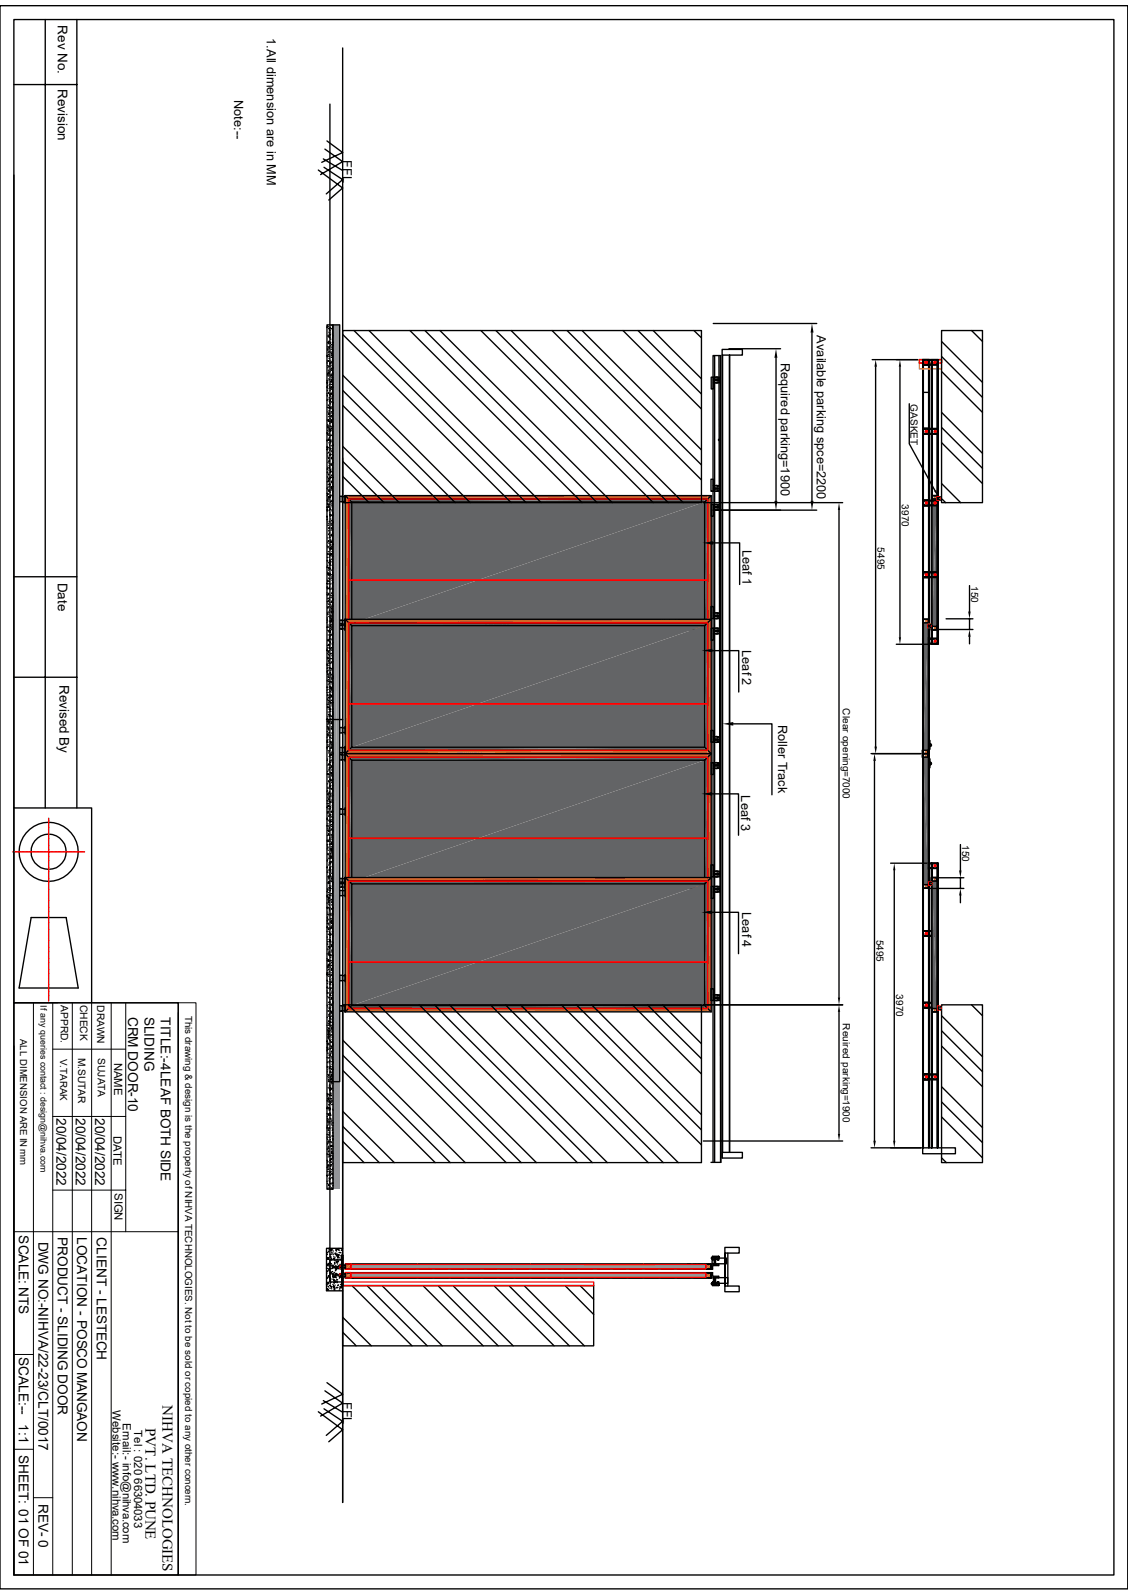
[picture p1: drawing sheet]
<svg xmlns="http://www.w3.org/2000/svg" width="210mm" height="297mm" viewBox="0 0 210 297" stroke-linecap="round" stroke-linejoin="round" font-family="sans-serif">
<defs><g id="words">
<g font-size="2.8">
<text x="30.3" y="261.6" transform="rotate(90 30.3 261.6)">NIHVA TECHNOLOGIES</text>
<text x="27.1" y="265.9" transform="rotate(90 27.1 265.9)">PVT. LTD. PUNE</text>
</g>
<g font-size="2.5">
<text x="10.8" y="4.7" transform="rotate(90 10.8 4.7)">Rev No.</text>
<text x="10.8" y="16.6" transform="rotate(90 10.8 16.6)">Revision</text>
<text x="10.8" y="108.5" transform="rotate(90 10.8 108.5)">Date</text>
<text x="11" y="127.5" transform="rotate(90 11 127.5)">Revised By</text>
<text x="23.9" y="189.3" transform="rotate(90 23.9 189.3)">CRM DOOR-10</text>
<text x="26.9" y="189.3" transform="rotate(90 26.9 189.3)">SLIDING</text>
<text x="30" y="189.4" transform="rotate(90 30 189.4)">TITLE:-4LEAF BOTH SIDE</text>
<text x="10.5" y="208.2" transform="rotate(90 10.5 208.2)">20/04/2022</text>
<text x="14.1" y="208.2" transform="rotate(90 14.1 208.2)">20/04/2022</text>
<text x="17.7" y="208.2" transform="rotate(90 17.7 208.2)">20/04/2022</text>
<text x="3.5" y="230" transform="rotate(90 3.5 230)">SCALE: NTS</text>
<text x="7.2" y="231.2" transform="rotate(90 7.2 231.2)">DWG NO:-NIHVA/22-23/CLT/0017</text>
<text x="10.8" y="230.3" transform="rotate(90 10.8 230.3)">PRODUCT - SLIDING DOOR</text>
<text x="14.4" y="230.3" transform="rotate(90 14.4 230.3)">LOCATION - POSCO MANGAON</text>
<text x="18" y="230.4" transform="rotate(90 18 230.4)">CLIENT - LESTECH</text>
<text x="3.5" y="252.7" transform="rotate(90 3.5 252.7)">SCALE:--</text>
<text x="3.5" y="265.3" transform="rotate(90 3.5 265.3)">1:1</text>
<text x="3.5" y="271" transform="rotate(90 3.5 271)">SHEET: 01 OF 01</text>
<text x="7.2" y="280" transform="rotate(90 7.2 280)">REV- 0</text>
</g>
<g font-size="2.4">
<text x="49.7" y="7.1" transform="rotate(90 49.7 7.1)">1.All dimension are in MM</text>
<text x="43.6" y="18.6" transform="rotate(90 43.6 18.6)">Note:--</text>
<text x="63.8" y="29.8" transform="rotate(90 63.8 29.8)">FFL</text>
<text x="152.1" y="62.4" transform="rotate(90 152.1 62.4)">Available parking spce=2200</text>
<text x="145.4" y="67.5" transform="rotate(90 145.4 67.5)">Required parking=1900</text>
<text x="138.2" y="102.4" transform="rotate(90 138.2 102.4)">Leaf 1</text>
<text x="138.2" y="121" transform="rotate(90 138.2 121)">Leaf 2</text>
<text x="144.9" y="134.9" transform="rotate(90 144.9 134.9)">Roller Track</text>
<text x="138" y="148.1" transform="rotate(90 138 148.1)">Leaf 3</text>
<text x="138.2" y="169.8" transform="rotate(90 138.2 169.8)">Leaf 4</text>
<text x="63.8" y="261.1" transform="rotate(90 63.8 261.1)">FFL</text>
</g>
<g font-size="2.1">
<text x="21.3" y="197.9" transform="rotate(90 21.3 197.9)">NAME</text>
<text x="21.1" y="211.5" transform="rotate(90 21.1 211.5)">DATE</text>
<text x="21.3" y="222.1" transform="rotate(90 21.3 222.1)">SIGN</text>
<text x="21" y="262.6" transform="rotate(90 21 262.6)">Website:- www.nihva.com</text>
<text x="22.9" y="265" transform="rotate(90 22.9 265)">Email:- info@nihva.com</text>
<text x="25" y="266.3" transform="rotate(90 25 266.3)">Tel : 020 66304033</text>
</g>
<g font-size="1.9">
<text x="169.5" y="75.3" transform="rotate(90 169.5 75.3)">GASKET</text>
<text x="167.9" y="93.9" transform="rotate(90 167.9 93.9)">3970</text>
<text x="163.4" y="101.9" transform="rotate(90 163.4 101.9)">5495</text>
<text x="180.8" y="109.2" transform="rotate(90 180.8 109.2)">150</text>
<text x="156.9" y="131.9" transform="rotate(90 156.9 131.9)">Clear opening=7000</text>
<text x="179.2" y="157.4" transform="rotate(90 179.2 157.4)">150</text>
<text x="163.2" y="175" transform="rotate(90 163.2 175)">5495</text>
<text x="166.8" y="185.2" transform="rotate(90 166.8 185.2)">3970</text>
<text x="11.3" y="187.2" transform="rotate(90 11.3 187.2)">APPRD.</text>
<text x="14.9" y="187.1" transform="rotate(90 14.9 187.1)">CHECK</text>
<text x="18.1" y="187.2" transform="rotate(90 18.1 187.2)">DRAWN</text>
<text x="156.9" y="190.6" transform="rotate(90 156.9 190.6)">Reuired parking=1900</text>
<text x="14.6" y="196.9" transform="rotate(90 14.6 196.9)">M.SUTAR</text>
<text x="18.2" y="197" transform="rotate(90 18.2 197)">SUJATA</text>
</g>
<g font-size="1.8">
<text x="34.5" y="189.1" transform="rotate(90 34.5 189.1)">This drawing &amp; design is the property of NIHVA TECHNOLOGIES. Not to be sold or copied to any other concern.</text>
<text x="3.8" y="193.4" transform="rotate(90 3.8 193.4)">ALL DIMENSION ARE IN mm</text>
<text x="11.2" y="197.1" transform="rotate(90 11.2 197.1)">V.TARAK</text>
</g>
<text font-size="1.7" x="7.5" y="187.2" transform="rotate(90 7.5 187.2)">If any queries contact : design@nihva.com</text>
</g></defs>
<g fill="#cd6928">
<path d="M131.7 92.9l.7-.6-.7 25z"/>
<path d="M132.4 92.3v25h-.7z"/>
<path d="M131.7 92.3h.7l-.7 .6z"/>
<path d="M131.7 92.9l.7-.6z"/>
<path d="M64.9 116.6h66.8l-66.8 .7z"/>
<path d="M64.9 117.3l66.8-.7v.7z"/>
<path d="M64.9 92.3h66.8l-66.8 .6z"/>
<path d="M64.9 92.9l66.8-.6v.6z"/>
<path d="M64.3 92.3h.6l-.6 25z"/>
<path d="M64.9 92.3v25h-.6z"/>
</g>
<path d="M64.3 92.3h68.1v25h-68.1z" fill="none" stroke="#000" stroke-width=".25"/>
<g fill="#636466">
<path d="M131.2 93.5l.5-.6-.5 23.7z"/>
<path d="M131.7 92.9v23.7h-.5z"/>
<path d="M131.2 92.9h.5l-.5 .6z"/>
<path d="M131.2 93.5l.5-.6z"/>
<path d="M65.5 116.1h65.7l-65.7 .5z"/>
<path d="M65.5 116.6l65.7-.5v.5z"/>
<path d="M65.5 92.9h65.7l-65.7 .6z"/>
<path d="M65.5 93.5l65.7-.6v.6z"/>
<path d="M64.9 92.9h.6l-.6 23.7z"/>
<path d="M65.5 92.9v23.7h-.6z"/>
</g>
<path d="M64.9 92.9h66.8v23.7h-66.8z" fill="none" stroke="#000" stroke-width=".25"/>
<g fill="#636466">
<path d="M65.5 93.5h65.7l-65.7 22.6z"/>
<path d="M65.5 116.1l65.7-22.6v22.6z"/>
</g>
<path d="M63.2 92.4h.5v1h-.5zM63.7 92.5h.5M63.7 93.4h.5M64.2 92.3l.1 1.3zM64.3 92.3l1.2 1.2M132.4 92.3l-1.2 1.2h-65.7v22.6h65.7v-22.6M63.2 116.2h.5v.9h-.5zM63.7 116.2h.5M63.7 117.1h.5M64.2 116l.1 1.3zM65.5 116.1l-1.2 1.2M131.2 116.1l1.2 1.2" fill="none" stroke="#000" stroke-width=".25"/>
<path d="M64.9 92.9h66.8v15.1h-66.8zM64.9 108h66.8v8.6h-66.8z" fill="none" stroke="#f00" stroke-width=".25"/>
<g fill="#cd6928">
<path d="M132.4 115.3l-.7 25v-24.3z"/>
<path d="M132.4 115.3v25h-.7z"/>
<path d="M131.7 115.3h.7l-.7 .7z"/>
<path d="M132.4 115.3l-.7 .7z"/>
<path d="M64.9 139.7h66.8l-66.8 .6z"/>
<path d="M64.9 140.3l66.8-.6v.6z"/>
<path d="M64.9 115.3h66.8l-66.8 .7z"/>
<path d="M64.9 116l66.8-.7v.7z"/>
<path d="M64.3 115.3h.6l-.6 25z"/>
<path d="M64.9 115.3v25h-.6z"/>
</g>
<path d="M64.3 115.3h68.1v25h-68.1z" fill="none" stroke="#000" stroke-width=".25"/>
<g fill="#636466">
<path d="M131.2 116.5l.5-.5-.5 23.7z"/>
<path d="M131.7 116v23.7h-.5z"/>
<path d="M131.2 116h.5l-.5 .5z"/>
<path d="M131.2 116.5l.5-.5z"/>
<path d="M65.5 139.1h65.7l-65.7 .6z"/>
<path d="M65.5 139.7l65.7-.6v.6z"/>
<path d="M65.5 116h65.7l-65.7 .5z"/>
<path d="M65.5 116.5l65.7-.5v.5z"/>
<path d="M64.9 116h.6l-.6 23.7z"/>
<path d="M65.5 116v23.7h-.6z"/>
</g>
<path d="M64.9 116h66.8v23.7h-66.8z" fill="none" stroke="#000" stroke-width=".25"/>
<g fill="#636466">
<path d="M65.5 116.5h65.7l-65.7 22.6z"/>
<path d="M65.5 139.1l65.7-22.6v22.6z"/>
</g>
<path d="M63.2 115.5h.5v1h-.5zM63.7 115.5h.5M63.7 116.4h.5M64.2 115.3l.1 1.3zM64.3 115.3l1.2 1.2M132.4 115.3l-1.2 1.2h-65.7v22.6h65.7v-22.6M63.2 139.2h.5v1h-.5zM63.7 139.2h.5M64.2 139l.1 1.3zM65.5 139.1l-1.2 1.2M131.2 139.1l1.2 1.2M63.7 140.1h.5" fill="none" stroke="#000" stroke-width=".25"/>
<path d="M64.9 116h66.8v15.1h-66.8zM64.9 131.1h66.8v8.6h-66.8z" fill="none" stroke="#f00" stroke-width=".25"/>
<g fill="#cd6928">
<path d="M132.4 140.3l-.7 25.1v-24.4z"/>
<path d="M132.4 140.3v25.1h-.7z"/>
<path d="M131.7 140.3h.7l-.7 .7z"/>
<path d="M132.4 140.3l-.7 .7z"/>
<path d="M64.9 164.7h66.8l-66.8 .7z"/>
<path d="M64.9 165.4l66.8-.7v.7z"/>
<path d="M64.9 140.3h66.8l-66.8 .7z"/>
<path d="M64.9 141l66.8-.7v.7z"/>
<path d="M64.3 140.3h.6l-.6 25.1z"/>
<path d="M64.9 140.3v25.1h-.6z"/>
</g>
<path d="M64.3 140.3h68.1v25.1h-68.1z" fill="none" stroke="#000" stroke-width=".25"/>
<g fill="#636466">
<path d="M131.2 141.6l.5-.6-.5 23.7z"/>
<path d="M131.7 141v23.7h-.5z"/>
<path d="M131.2 141h.5l-.5 .6z"/>
<path d="M131.2 141.6l.5-.6z"/>
<path d="M65.5 164.2h65.7l-65.7 .5z"/>
<path d="M65.5 164.7l65.7-.5v.5z"/>
<path d="M65.5 141h65.7l-65.7 .6z"/>
<path d="M65.5 141.6l65.7-.6v.6z"/>
<path d="M64.9 141h.6l-.6 23.7z"/>
<path d="M65.5 141v23.7h-.6z"/>
</g>
<path d="M64.9 141h66.8v23.7h-66.8z" fill="none" stroke="#000" stroke-width=".25"/>
<g fill="#636466">
<path d="M65.5 141.6h65.7l-65.7 22.6z"/>
<path d="M65.5 164.2l65.7-22.6v22.6z"/>
</g>
<path d="M63.7 140.6h.5M64.2 140.3l.1 1.4zM64.2 141.5h-1v-1h.5v1M64.3 140.3l1.2 1.3M132.4 140.3l-1.2 1.3h-65.7v22.6h65.7v-22.6M63.2 164.3h.5v.9h-.5zM63.7 164.3h.5M63.7 165.2h.5M64.2 164.1l.1 1.3zM65.5 164.2l-1.2 1.2M131.2 164.2l1.2 1.2" fill="none" stroke="#000" stroke-width=".25"/>
<path d="M64.9 141h66.8v15.1h-66.8zM64.9 156.1h66.8v8.6h-66.8z" fill="none" stroke="#f00" stroke-width=".25"/>
<g fill="#cd6928">
<path d="M132.4 163.4l-.7 25v-24.3z"/>
<path d="M132.4 163.4v25h-.7z"/>
<path d="M131.7 163.4h.7l-.7 .7z"/>
<path d="M132.4 163.4l-.7 .7z"/>
<path d="M64.9 187.8h66.8l-66.8 .6z"/>
<path d="M64.9 188.4l66.8-.6v.6z"/>
<path d="M64.9 163.4h66.8l-66.8 .7z"/>
<path d="M64.9 164.1l66.8-.7v.7z"/>
<path d="M64.3 163.4h.6l-.6 25z"/>
<path d="M64.9 163.4v25h-.6z"/>
</g>
<path d="M64.3 163.4h68.1v25h-68.1z" fill="none" stroke="#000" stroke-width=".25"/>
<g fill="#636466">
<path d="M131.2 164.6l.5-.5-.5 23.7z"/>
<path d="M131.7 164.1v23.7h-.5z"/>
<path d="M131.2 164.1h.5l-.5 .5z"/>
<path d="M131.2 164.6l.5-.5z"/>
<path d="M65.5 187.2h65.7l-65.7 .6z"/>
<path d="M65.5 187.8l65.7-.6v.6z"/>
<path d="M65.5 164.1h65.7l-65.7 .5z"/>
<path d="M65.5 164.6l65.7-.5v.5z"/>
<path d="M64.9 164.1h.6l-.6 23.7z"/>
<path d="M65.5 164.1v23.7h-.6z"/>
</g>
<path d="M64.9 164.1h66.8v23.7h-66.8z" fill="none" stroke="#000" stroke-width=".25"/>
<g fill="#636466">
<path d="M65.5 164.6h65.7l-65.7 22.6z"/>
<path d="M65.5 187.2l65.7-22.6v22.6z"/>
</g>
<g fill="none" stroke="#000" stroke-width=".25">
<path d="M63.8 8.9v270.9M63.8 61.6h66.8v32h-66.8zM63.8 69.8l23.7 23.8M63.8 72.7l21 20.9M63.8 62.3l31.4 31.3M63.8 75.5l18.1 18.1M65.9 61.6l32.1 32M68.7 61.6l32.1 32M76.3 61.6l32.1 32M79.1 61.6l32.1 32M81.9 61.6l32.1 32M89.5 61.6l32.1 32"/>
<path d="M92.3 61.6l32.1 32M95.2 61.6l32 32M102.8 61.6l27.8 27.8M105.6 61.6l25 25M108.4 61.6l22.2 22.2M116 61.6l14.6 14.6M118.8 61.6l11.8 11.8M121.6 61.6l9 8.9M129.2 61.6l1.4 1.3M63.8 83.1l10.5 10.5M63.8 85.9l7.7 7.7M63.8 88.7l4.9 4.9"/>
<path d="M63.2 163.6h.5v.9h-.5zM63.7 163.6h.5M63.7 164.5h.5M64.2 163.4l.1 1.3zM64.3 163.4l1.2 1.2M132.4 163.4l-1.2 1.2h-65.7v22.6h65.7v-22.6M63.2 187.3h.5v1h-.5zM63.7 187.3h.5M63.7 188.2h.5M63.8 187.1h66.8v29.4h-66.8zM63.8 193.7l22.8 22.8M63.8 196.5l20 20"/>
<path d="M63.8 199.3l17.2 17.2M64.2 187.1l.1 1.3zM64.9 187.1l29.3 29.4M65.5 187.2l-1.2 1.2M67.6 187.1l29.4 29.4M70.4 187.1l29.5 29.4M78.1 187.1l29.4 29.4M80.9 187.1l29.4 29.4M83.7 187.1l29.4 29.4M91.3 187.1l29.4 29.4M94.1 187.1l29.4 29.4M96.9 187.1l29.4 29.4"/>
<path d="M104.5 187.1l26.1 26.1M107.3 187.1l23.3 23.3M110.2 187.1l20.4 20.5M117.7 187.1l12.9 12.9M120.6 187.1l10 10M123.4 187.1l7.2 7.3M131.2 187.2l1.2 1.2M63.8 206.9l9.6 9.6M63.8 209.7l6.8 6.8M63.8 212.5l4 4"/>
</g>
<path d="M64.9 164.1h66.8v15.1h-66.8zM64.9 179.2h66.8v8.6h-66.8z" fill="none" stroke="#f00" stroke-width=".25"/>
<g fill="#cd6928">
<path d="M131.4 235.4h1l-1 .9z"/>
<path d="M131.4 236.3l1-.9v.9z"/>
</g>
<path d="M65.4 235.4h66M65.4 236.3h66" fill="none" stroke="#cd6928" stroke-width=".19"/>
<g fill="#cd6928">
<path d="M64.3 235.4h1.1z"/>
<path d="M64.3 236.3h1.1z"/>
<path d="M65.4 235.5h66l-66 .8z"/>
<path d="M65.4 236.3l66-.8v.8z"/>
</g>
<path d="M64.3 235.4h68.1v.9h-68.1z" fill="none" stroke="#000" stroke-width=".25"/>
<g fill="#cd6928">
<path d="M64.3 237h1l-1 1z"/>
<path d="M64.3 238l1-1v1z"/>
<path d="M64.3 235.4h1l-1 .9z"/>
<path d="M64.3 236.3l1-.9v.9z"/>
</g>
<g fill="none" stroke="#000" stroke-width=".25">
<path d="M64.3 236.2v.1h.2M64.3 236.3h.1M64.3 235.6v.6M64.4 235.4l-.1 .2M64.4 235.4h.8M64.5 235.4h-.2v.1M64.5 236.3h13M64.5 235.4h13M65.2 235.4l.1 .2M65.3 235.7v.6h-.9M77.6 236.3h.3M77.6 235.4h.3"/>
<path d="M77.9 235.4h2.6M77.9 236.3h2.6M80.6 236.3h.3M80.6 235.4h.3M80.9 236.3h2.6M80.9 235.4h2.6M83.6 236.3h.3M83.6 235.4h.3M83.9 235.4h2.6M83.9 236.3h2.6M86.6 236.3h.3M86.6 235.4h.3"/>
<path d="M87 236.3h2.9M89.9 235.4h-2.9M90 235.4h2.5M90 236.3h2.5M92.6 236.3h.3M92.6 235.4h.3M93 235.4h2.5M93 236.3h2.5M95.6 236.3h.3M95.6 235.4h.3M96 235.4h2.6M96 236.3h2.6"/>
<path d="M98.6 236.3h.3M98.6 235.4h.3M99 235.4h2.6M99 236.3h2.6M101.6 236.3h.3M101.6 235.4h.3M102 235.4h2.6M102 236.3h2.6M104.6 236.3h.3M104.6 235.4h.3M105 235.4h2.6M105 236.3h2.6"/>
<path d="M107.6 236.3h.3M107.6 235.4h.3M108 235.4h2.6M108 236.3h2.6M110.6 236.3h.4M110.6 235.4h.4M111 235.4h2.6M111 236.3h2.6M113.6 236.3h.4M113.6 235.4h.4M114 235.4h2.6M114 236.3h2.6"/>
<path d="M116.6 236.3h.4M116.6 235.4h.4M117 235.4h2.6M117 236.3h2.6M119.6 235.4h3M122.6 236.3h-3M122.6 236.3h.4M122.6 235.4h.4M123 235.4h2.6M123 236.3h2.6M125.6 236.3h.4M125.6 235.4h.4"/>
<path d="M126 235.4h2.6M126 236.3h2.6M127.9 235.4h4.1M128.7 236.3h.3M128.7 235.4h.3M129 235.4h2.6M129 236.3h2.6M131.7 236.3h.3M131.7 235.4h.3M132.2 235.4h.2v.1M132.3 235.8v-.3l-.4-.1h.5v.4M132.4 235.9v.4"/>
<path d="M132.4 235.6v.7h-.5h.4v-.4"/>
</g>
<g fill="#939598">
<path d="M65.4 235.5h66l-66 .8z"/>
<path d="M65.4 236.3l66-.8v.8z"/>
</g>
<path d="M65.4 235.5h66v.8h-66z" fill="none" stroke="#f00" stroke-width=".25"/>
<g fill="#cd6928">
<path d="M131.4 237h1l-1 1z"/>
<path d="M131.4 238l1-1v1z"/>
</g>
<path d="M65.4 237h66M65.4 238h66" fill="none" stroke="#cd6928" stroke-width=".19"/>
<g fill="#cd6928">
<path d="M64.3 237h1.1z"/>
<path d="M64.3 238h1.1z"/>
<path d="M65.4 237.1h66l-66 .8z"/>
<path d="M65.4 237.9l66-.8v.8z"/>
</g>
<g fill="none" stroke="#000" stroke-width=".25">
<path d="M64.3 237h68.1v1h-68.1zM64.3 237.9l.1 .1M64.3 237.1v.9h.2M64.4 237l-.1 .1M64.4 237h.8M64.5 237h-.2v.2M64.5 238h13M64.5 237h13M65.2 237l.1 .1M65.3 237v1h-.9M65.4 237.6v.3l.5 .1M65.9 237l-.5 .1v.3"/>
<path d="M77.6 238h.3M77.6 237h.3M77.9 237h2.6M77.9 238h2.6M80.6 238h.3M80.6 237h.3M80.9 238h2.6M80.9 237h2.6M83.6 238h.3M83.6 237h.3M83.9 237h2.6M83.9 238h2.6"/>
<path d="M86.6 238h.3M86.6 237h.3M87 237h2.9M89.9 238h-2.9M90 237h2.5M90 238h2.5M92.6 238h.3M92.6 237h.3M93 237h2.5M93 238h2.5M95.6 238h.3M95.6 237h.3"/>
<path d="M96 237h2.6M96 238h2.6M98.6 238h.3M98.6 237h.3M99 237h2.6M99 238h2.6M101.6 238h.3M101.6 237h.3M102 237h2.6M102 238h2.6M104.6 238h.3M104.6 237h.3"/>
<path d="M105 237h2.6M105 238h2.6M107.6 238h.3M107.6 237h.3M108 237h2.6M108 238h2.6M110.6 238h.4M110.6 237h.4M111 237h2.6M111 238h2.6M113.6 238h.4M113.6 237h.4"/>
<path d="M114 237h2.6M114 238h2.6M116.6 238h.4M116.6 237h.4M117 237h2.6M117 238h2.6M119.6 238h3M122.6 237h-3M122.6 238h.4M122.6 237h.4M123 237h2.6M123 238h2.6"/>
<path d="M125.6 238h.4M125.6 237h.4M126 237h2.6M126 238h2.6M128.7 238h.3M128.7 237h.3M129 237h2.6M129 238h2.6M131.7 238h.3M131.7 237h.3M132.2 237h.2v.2M132.3 237.4v-.3l-.4-.1h.5v.4"/>
<path d="M132.4 237.6v.4M132.4 237.2v.8h-.5l.4-.1v-.3"/>
</g>
<g fill="#939598">
<path d="M65.4 237.1h66l-66 .8z"/>
<path d="M65.4 237.9l66-.8v.8z"/>
</g>
<path d="M64.3 237h1v1h-1zM64.3 235.4h1v.9h-1zM65.4 237.1h66v.8h-66z" fill="none" stroke="#f00" stroke-width=".25"/>
<g fill="none" stroke="#000" stroke-width=".25">
<path d="M61.4 234.6h2.4h-.3M63.3 237.2v.7M63.5 237.9h.3M63.7 236.6h.1M63.7 236.7h.1M63.7 236.8h.1M63.7 238.6h.1M63.7 238.7h.1M63.7 238.5h.1M63.7 238.5l.1 .1M63.7 236.3h.1v.8h-.1zM63.7 234.7l.1 .1"/>
<path d="M63.7 237l.1 .1h-.3M63.7 238.1l.1 .2M63.7 234.7h.1M63.7 234.8h.1M63.7 234.9h.1M63.7 234.9v.1M63.7 235v.1M63.7 235.1l.1 .1M63.7 235.2h.1M63.7 235.2v.1M63.7 235.3l.1 .1M63.7 236.3h.1"/>
<path d="M63.7 236.4l.1 .1M63.7 236.5l.1 .1M63.7 236.9v.1M63.7 237.1h.1M63.7 237.9l.1 .1M63.7 238h.1M63.7 238.2l.1 .1M63.7 238.3h.1M63.7 238.3l.1 .1M63.7 235.4v.1M63.7 235.4h.1M63.7 238.4l.1 .1"/>
<path d="M63.7 238.1h.1M63.7 235h.1M63.7 236.7l.1 .1M63.7 236.9l.1 .1M63.7 234.6l.1 .1M63.7 235.2l.1 .1M63.7 236.3l.1 .1M63.7 236.6l.1 .1M63.7 238.6l.1 .1M63.8 236.9h.1M63.8 235.4v-.8h-.1v.9h.1h-.5v.8h.5M63.8 236.3h.1"/>
<path d="M63.8 238.4v.1M63.8 238.4h.1M63.8 234.6h.1M63.8 234.8v.1M63.8 234.9h.1M63.8 235h.1M63.8 235.1v.1M63.8 235.3v.1M63.8 236.4h.1M63.8 236.8h.1M63.8 237v.1M63.8 237.9v.1"/>
<path d="M63.8 238.2h.1M63.8 234.7h.1M63.8 238.3h.1M63.8 235.2h.1M63.8 236.6h.1M63.8 238.1h.1M63.8 236.1v1.2M63.8 238.5h.1M63.8 238.6h.1"/>
</g>
<g fill="#bababa">
<path d="M63.2 235.5v.7z"/>
<path d="M63.3 235.5l-.1 .7z"/>
<path d="M63.2 235.5l-.1 .5z"/>
<path d="M63.1 235.8v.2z"/>
<path d="M63.1 235.8v.1z"/>
<path d="M62.1 235.8h1l-1 .1z"/>
<path d="M62.1 235.9l1-.1v.1z"/>
<path d="M62.1 235.8v.1z"/>
<path d="M62.1 235.8v.2z"/>
<path d="M62 235.5v.7z"/>
<path d="M62.1 235.8l-.1 .4z"/>
<path d="M61.9 235.5v.7z"/>
<path d="M62 235.5l-.1 .7z"/>
</g>
<path d="M61.9 235.5l.2 .3h1l.2-.3v.7l-.2-.3h-1l-.2 .3zM63.3 236.1h1M63.3 235.6h1M63.8 235.5h-.5v.7h.5M64.3 235.5v.7z" fill="none" stroke="#000" stroke-width=".19"/>
<path d="M63.3 235.5v.7M63.8 235.5v.1M63.8 236.1v.1" fill="none" stroke="#f00" stroke-width=".25"/>
<g fill="#bababa">
<path d="M63.2 237.2v.6z"/>
<path d="M63.3 237.2l-.1 .6z"/>
<path d="M63.2 237.2l-.1 .4z"/>
<path d="M63.1 237.4v.2z"/>
<path d="M62.1 237.4h1l-1 .2z"/>
<path d="M62.1 237.6l1-.2v.2z"/>
<path d="M62.1 237.4v.2z"/>
<path d="M62 237.2v.6z"/>
<path d="M62.1 237.4l-.1 .4z"/>
<path d="M61.9 237.2v.6z"/>
<path d="M62 237.2l-.1 .6z"/>
</g>
<path d="M61.9 237.2l.2 .2h1l.2-.2v.6l-.2-.2h-1l-.2 .2zM63.3 237.7h1M63.3 237.2h1M63.3 237.8h.5M63.8 237.2h-.5v.6M64.3 237.1v.7z" fill="none" stroke="#000" stroke-width=".19"/>
<path d="M171.2 67.6h3.5M171.2 67h3.5M171.2 67h.6v.6h-.6zM174.7 67h.6v.6h-.6zM63.3 237.2v.6M63.8 237.2h.1M63.8 237.7v.1" fill="none" stroke="#f00" stroke-width=".25"/>
<g fill="none" stroke="#000" stroke-width=".25">
<path d="M134.5 65.1h3.7v1h-3.7zM134.5 66.1v149.5M134.5 66.1v148.5M135.8 66.1v148.5M171.8 67v146.7M171.9 67v146.7M172.9 67v146.7M172.9 67v146.7zM173.4 67h1.2v53h-1.2zM173.5 67v53M174.5 67v53M174.6 67v53"/>
<path d="M175.3 61.6h7.6v32h-7.6zM175.3 63.6l7.6 7.6M175.3 76.8l7.6 7.6M175.3 66.4l7.6 7.6M175.3 79.6l7.6 7.6M175.3 69.2l7.6 7.6M180.9 61.6l2 2M175.3 90l3.6 3.6M175.3 82.4l7.6 7.6M175.4 93l.7 .6M173.5 160.7v53M174.5 160.7v53"/>
<path d="M174.6 160.7v53M175.3 187.1h7.6v29.4h-7.6zM175.3 189.1l7.6 7.7M175.3 192l7.6 7.6M175.3 194.8l7.6 7.6M180.9 187.1l2 2M134.5 214.6h3.7v1h-3.7zM171.8 213.7h6.1v1.1h-6.1zM171.8 213.7v-146.7h1.2v146.7M173.4 213.7v-53h1.2v53M175.3 202.4l7.6 7.6M175.3 215.6l.9 .9"/>
<path d="M175.3 205.2l7.6 7.6M175.3 208l7.6 7.6M61.4 234.6v4.1h2.4M63.7 237.9h.1v.8h-.1z"/>
</g>
<path d="M171.2 66.9h4.1v1.8h-4.1z" fill="none" stroke="#f1eb1f" stroke-width=".25"/>
<path d="M174.5 116.6v.7z" fill="#cd6928"/>
<path d="M174.5 92.3v24.3" fill="none" stroke="#cd6928" stroke-width=".19"/>
<g fill="#cd6928">
<path d="M173.9 116.6h.6l-.6 .7z"/>
<path d="M174.5 116.6v.7h-.6z"/>
<path d="M173.9 92.3h.6l-.6 .6z"/>
<path d="M174.5 92.3v.6h-.6z"/>
<path d="M173.8 116.6v.7z"/>
<path d="M173.9 116.6l-.1 .7z"/>
</g>
<path d="M173.8 92.3v24.3" fill="none" stroke="#cd6928" stroke-width=".19"/>
<path d="M173.5 92.3h1v25h-1zM173.5 92.3h1v.6h-1zM173.4 116.6h1v.7h-1z" fill="none" stroke="#000" stroke-width=".25"/>
<g fill="#636466">
<path d="M173.5 92.9h1l-1 23.7z"/>
<path d="M174.5 92.9v23.7h-1z"/>
</g>
<g fill="none" stroke="#000" stroke-width=".25">
<path d="M171.8 67h1.1v.9h-1.1zM171.8 67.9h2.8M171.8 67.1h2.8M171.8 79.8h1.1v1h-1.1zM171.8 79.9h2.8M173 67h-1.2v.9v-.9h1.1v.9h-1.1M173.1 79.8h-1.3v1v-1h1.1v1h-1.1M174.6 67v.9M174.6 67h-2.8v.9v-.9h1.1v.9h-1.1M174.6 67h-2.8v.9M174.6 79.8h-2.8v1v-1h1.1v1h-1.1M174.6 79.8h-2.8v1"/>
<path d="M174.6 79.8v1M171.8 93.2h1.1v.9h-1.1zM171.8 80.8h2.8M171.8 80.7h2.8M173.1 93.2h-1.3v.9v-.9h1.1v.9h-1.1M173.5 92.9h1v23.7h-1zM174.6 93.2h-2.8v.9v-.9h1.1v.9h-1.1M174.6 93.2h-2.8v.9M174.6 93.2v.9M174.6 94.1h-2.8M174.6 93.3h-2.8M171.8 118.9h1.1v1h-1.1z"/>
<path d="M171.8 106.6h2.8M171.8 106.5h1.1v1h-1.1zM173 118.9h-1.2v1v-1h1.1v1h-1.1M173.1 106.5h-1.3v1v-1h1.1v1h-1.1M174.6 106.5h-2.8v1v-1h1.1v1h-1.1M174.6 106.5h-2.8v1M174.6 106.5v1M174.6 118.9h-2.8v1v-1h1.1v1h-1.1M174.6 118.9h-2.8v1M174.6 118.9v1M174.6 107.5h-2.8M174.6 107.4h-2.8"/>
<path d="M174.6 119.9h-2.8M174.6 119.8h-2.8M174.6 119h-2.8M171.8 161.7h2.8M171.8 161.6h2.8M171.8 160.8h2.8M171.8 160.7h1.1v1h-1.1zM171.8 174.2h2.8M171.8 173.3h1.1v1h-1.1zM173 160.7h-1.2v1v-1h1.1v1h-1.1M173.1 173.3h-1.3v1v-1h1.1v1h-1.1M174.6 160.7h-2.8v1v-1h1.1v1h-1.1"/>
<path d="M174.6 160.7h-2.8v1M174.6 160.7v1M174.6 173.3h-2.8v1v-1h1.1v1h-1.1M174.6 173.3h-2.8v1M174.6 173.3v1M174.6 174.3h-2.8M174.6 173.4h-2.8M171.8 187.7h2.8M171.8 187.6h2.8M171.8 186.8h2.8M171.8 186.7h1.1v1h-1.1zM173.1 186.7h-1.3v1v-1h1.1v1h-1.1"/>
<path d="M174.6 186.7h-2.8v1v-1h1.1v1h-1.1M174.6 186.7h-2.8v1M174.6 186.7v1M171.8 201h2.8M171.8 200.9h2.8M171.8 200.2h2.8M171.8 200h1.1v1h-1.1zM173.1 200h-1.3v1v-1h1.1v1h-1.1M174.6 200h-2.8v1v-1h1.1v1h-1.1M174.6 200h-2.8v1M174.6 200v1"/>
</g>
<g fill="none" stroke="#f00" stroke-width=".25">
<path d="M173.9 80.2h.3l.1 .1-.3 .1zM173.9 93.6l.3-.1 .1 .2-.3 .1zM173.9 106.9h.3l.1 .1-.3 .1zM173.9 173.7h.3l.1 .1-.3 .1zM173.9 187.1h.4v.2h-.4zM173.9 200.4h.3l.1 .1-.3 .2z"/>
<circle cx="172.4" cy="67.5" r=".18"/>
<circle cx="174.1" cy="67.5" r=".17"/>
<circle cx="172.5" cy="93.7" r=".17"/>
<circle cx="172.5" cy="80.3" r=".16"/>
<circle cx="172.5" cy="119.4" r=".18"/>
<circle cx="172.5" cy="107" r=".16"/>
<circle cx="174.1" cy="119.4" r=".16"/>
<circle cx="172.5" cy="161.2" r=".19"/>
<circle cx="172.5" cy="173.8" r=".16"/>
<circle cx="174.1" cy="161.2" r=".17"/>
<circle cx="172.5" cy="187.2" r=".17"/>
<circle cx="172.5" cy="200.6" r=".16"/>
</g>
<g fill="#cd6928">
<path d="M172.8 139.7v.6z"/>
<path d="M172.9 139.7l-.1 .6z"/>
</g>
<path d="M172.9 115.3v24.4" fill="none" stroke="#cd6928" stroke-width=".19"/>
<g fill="#cd6928">
<path d="M172.3 139.7h.5l-.5 .6z"/>
<path d="M172.8 139.7v.6h-.5z"/>
<path d="M172.3 115.3h.5l-.5 .7z"/>
<path d="M172.8 115.3v.7h-.5z"/>
<path d="M172.2 139.7v.6z"/>
<path d="M172.3 139.7l-.1 .6z"/>
</g>
<path d="M172.2 115.3v24.4" fill="none" stroke="#cd6928" stroke-width=".19"/>
<path d="M171.9 115.3h1v25h-1zM171.9 115.3h1v.7h-1zM171.9 115.3h.9v25h-.9zM171.7 139.7h1v.6h-1z" fill="none" stroke="#000" stroke-width=".25"/>
<g fill="#636466">
<path d="M171.9 116h.9l-.9 23.7z"/>
<path d="M172.8 116v23.7h-.9z"/>
</g>
<path d="M171.8 73.1h1.2M171.9 116h.9v23.7h-.9z" fill="none" stroke="#000" stroke-width=".25"/>
<path d="M174.5 163.4v.7z" fill="#cd6928"/>
<path d="M174.5 164.1v24.3" fill="none" stroke="#cd6928" stroke-width=".19"/>
<g fill="#cd6928">
<path d="M173.9 163.4l.6 .7h-.6z"/>
<path d="M173.9 163.4h.6v.7z"/>
<path d="M173.9 187.8l.6 .6h-.6z"/>
<path d="M173.9 187.8h.6v.6z"/>
<path d="M173.8 163.4l.1 .7z"/>
</g>
<path d="M173.8 164.1v24.3" fill="none" stroke="#cd6928" stroke-width=".19"/>
<path d="M173.4 163.4h1v.7h-1zM173.5 163.4h1v25h-1zM173.5 187.8h1v.6h-1z" fill="none" stroke="#000" stroke-width=".25"/>
<g fill="#636466">
<path d="M173.5 164.1l1 23.7h-1z"/>
<path d="M173.5 164.1h1v23.7z"/>
</g>
<path d="M173.5 164.1h1v23.7h-1z" fill="none" stroke="#000" stroke-width=".25"/>
<path d="M172.8 140.3l.1 .7z" fill="#cd6928"/>
<path d="M172.9 141v24.4" fill="none" stroke="#cd6928" stroke-width=".19"/>
<g fill="#cd6928">
<path d="M172.3 140.3l.5 .7h-.5z"/>
<path d="M172.3 140.3h.5v.7z"/>
<path d="M172.3 164.7l.5 .7h-.5z"/>
<path d="M172.3 164.7h.5v.7z"/>
<path d="M172.2 140.3l.1 .7z"/>
</g>
<path d="M172.2 141v24.4" fill="none" stroke="#cd6928" stroke-width=".19"/>
<path d="M171.7 140.3h1v.7h-1zM171.9 140.3h1v25.1h-1zM171.9 140.3h.9v25.1h-.9zM171.9 164.7h1v.7h-1z" fill="none" stroke="#000" stroke-width=".25"/>
<g fill="#636466">
<path d="M171.9 141l.9 23.7h-.9z"/>
<path d="M171.9 141h.9v23.7z"/>
</g>
<g fill="none" stroke="#000" stroke-width=".25">
<path d="M61.4 19.4v219.3M171.9 141h.9v23.7h-.9zM60.8 233.1h.1M60.8 236.2h.1M60.8 236.1l.1 .1M60.8 239.1l.1 .2M60.8 237.1h.1M60.8 233.2h.1M60.8 238h.1M60.9 233.6h.1M60.9 238h.1M60.9 235.7h.1"/>
<path d="M60.9 240h.1M60.9 236.6l.1 .2M61 233.3h.1M61 234.2h.1M61 237.8v.1M61 239.1h.1M61 234.3l.2 .1M61 239.5h.1M61 234.5h.1M61 234.2v.2h.1M61.1 236.6h.1M61.1 235.3h.1"/>
<path d="M61.1 239h.1M61.1 234.2v.2M61.1 235.4v.1M61.1 235.7h.1M61.1 234.3h.1M61.1 238.8h.1M61.2 239.6h.1M61.2 233.1h.1M61.2 237.7v.1M61.2 236.3h.1M61.2 237.7l.1 .1M61.2 233h.1"/>
<path d="M61.3 237.6h.1M61.3 236.2h.1M61.3 232.6h.1l-.1-.1v.1M61.3 237.5l-.2 .1M61.3 235.2h.1M61.3 236.6h.1M61.3 232.5h.1M61.3 235.1h.2M61.3 232.7h.1M61.4 237.1h.1M61.4 237.4h.1M61.4 235.2v.2"/>
<path d="M61.4 237.8h.1M61.4 238.6h.1M61.4 239.9h.1M61.4 239.4h.2M61.4 235.2l.1 .1M61.5 239h.1M61.5 233.6h.1M61.5 236.2h.1M61.5 237.9h.1M61.5 238.5h.1M61.5 234.1h.1M61.5 239.3l-.1 .1"/>
<path d="M61.6 238.1l-.1 .1M61.6 237.2h.1M61.6 234h.1M61.6 233.9h-.1M61.6 239.6h.1M61.6 236.3h.1M61.6 238.8h.1M61.6 234.5h.1M61.6 232.8v.1M61.6 235.6l.1 .2M61.6 235.4h.1M61.6 234.7h.1"/>
<path d="M61.6 232.8l.1 .1M61.6 236.8l.1 .2M61.7 234.4h.1M61.7 232.7h-.1M61.7 235.3h.1M61.7 240h.1M61.7 233.6h.1M61.7 239.7h.1M61.8 235.7h.1M61.8 232.6h.1M61.8 234.4v.1M61.8 233.2v.1"/>
<path d="M61.8 236.1h.1M61.8 238.2h.1M61.8 236.2h.1M61.9 236.8h.1M61.9 232.7h.1M61.9 237.1h.1M62 239.2h.1M62 233.3h.1M62 233h.1M62 233.6h.1M62.1 237.9h.1M62.1 238h.1"/>
<path d="M62.1 239.7h.1M62.1 239.5l.1 .1-.2-.1M62.1 238.4h.1M62.1 234.3h.1M62.1 238.8h.1M62.1 234h.1M62.1 234.5h.1M62.1 239.4v.2M62.1 237.1l.1 .1M62.2 237.9h.1M62.2 238.9h.1M62.2 234.4h.1"/>
<path d="M62.2 238.8h.1M62.2 238.3h-.1M62.2 236.9h.1M62.2 239.9v.1M62.3 236.1h.1M62.3 235.1h.1M62.3 239.9v.1M62.3 235.4h.1M62.3 235.3h.1M62.3 235.2h.1M62.3 238.5h.1M62.3 234.6l.1 .1"/>
<path d="M62.3 235.8l.1 .2M62.4 234.2h.1M62.4 239.7l-.2 .1M62.4 238.4h.1M62.4 239.3h.1M62.4 237.8h.1l-.1-.1v.1M62.4 238.7v.1M62.4 237.5h.1M62.4 233.3h.1M62.4 237.3h.1M62.4 238.7l.1 .1M62.4 233.5h.1"/>
<path d="M62.4 236.3h.1M62.4 236.2h.1M62.4 236.6h.1M62.4 233.4v.1M62.5 235.7h.1M62.5 236.3h.1M62.5 232.8h.1M62.5 234.8h.1M62.5 237.1h.1M62.6 233.9h.1M62.6 237.2h.1M62.6 232.7h.1"/>
<path d="M62.6 237.5l-.1-.1-.1 .2M62.6 236.3h.1M62.6 233h.1M62.6 238h.1M62.6 236.1h-.1M62.6 233.6h.1M62.7 237.3h.1M62.7 235.8l.1 .2h-.1v-.2M62.7 235v.1M62.7 239.8h.1M62.7 238.3h.1M62.7 233.4h.1"/>
<path d="M62.7 235l.1 .1M62.7 238.5v.1M62.7 233.7h.1M62.7 238.8h.1M62.7 234.5h.1M62.7 234.9h-.1M62.7 239.7v.1M62.8 238.7h.1M62.8 233.8v.1M62.8 234.5h.1M62.8 238.3h.1M62.8 233.8l.1 .1"/>
<path d="M62.8 236.1l.1 .1M62.8 237.4h.1M62.8 235.4h.1M62.9 239.7h.1M62.9 239.4h.1M62.9 234.9h.1M62.9 237.2l-.1 .1M62.9 234.7h.1M62.9 236.3h.1M63 239.3h.1M63 232.7l-.1-.1v.1M63 233.6v.1"/>
<path d="M63 234.8l-.1 .1M63 232.8h.1M63.1 235.7h.1M63.1 234.1l-.2 .1v-.2l.2 .2M63.1 232.5h.1M63.1 233.3h.1M63.2 238h.1M63.2 233.7h.1M63.2 232.8h.1M63.2 239.6h.1M63.2 237.7h.1M63.2 233.2h.1"/>
<path d="M63.2 239.9l.1 .1M63.3 237.8h.1M63.3 234.3h.1M63.3 234.6h.1M63.3 233.8h.1M63.4 236h.1M63.4 237.5l.1 .1M63.4 239.2h.1M63.4 239.7h.1M63.5 233.3h.1M63.5 239.5h.1M63.5 239.8h.1"/>
<path d="M63.6 232.8h.1M63.6 239.7l-.1-.1v.2M63.6 235.7h.1M63.6 236l.2 .1M63.6 235.9h.1M63.6 235.4h.2v.8h-.2zM63.6 237h.2v.8h-.2zM63.6 237.2l.2 .2M63.6 237.4l.2 .1M63.6 235.4h.1M63.6 235.5l.2 .1M63.6 235.6h.1"/>
<path d="M63.6 235.8h.1M63.6 236.2h.1M63.6 237.2h.1M63.6 237.3l.1 .1M63.6 237.6h.1M63.6 237.8h.1M63.6 236.1h.1M63.6 237h.1M63.6 237.1h.1M63.6 237.6l.1 .1M63.7 232.6v.1M63.7 233.8h.1"/>
<path d="M63.7 233.9h.1M63.7 238.7h.1M63.7 239h.1M63.7 234.2h.1M63.7 234.3h.1M63.7 237.5h.1M63.7 237.5l.1 .1M63.7 238.9h.1M63.7 239.3v.1M63.7 239.4h.1M63.7 239.2h.1M63.7 239.2l.1 .1"/>
<path d="M63.7 233.7h.1v.9h-.1zM63.7 238.6h.1v.8h-.1zM63.7 234.2l.1 .1M63.7 235.6l.1 .1M63.7 238.8l.1 .2M63.7 233.9l.1 .1M63.7 234v.2M63.7 234.4h.1M63.7 234.6h.1M63.7 235.4h.1M63.7 235.7l.1 .1M63.7 235.9l.1 .1"/>
<path d="M63.7 237l.1 .1M63.7 237.2l.1 .1M63.7 237.4v.1M63.7 237.7v.1M63.7 238.7l.1 .1M63.7 238.8h.1M63.7 239l.1 .1M63.7 239.1l.1 .1M63.7 236.1v.1M63.7 237.1l.1 .1M63.7 233.7l.1 .2M63.7 239.1h.1"/>
<path d="M63.7 234.4v.1M63.7 234.5l.1 .1M63.7 234.5h.1M63.7 235.8v.1M63.7 233.7h.1M63.7 235.8h.1M63.7 235.7h.1M63.7 236.1l.1 .1M63.7 234l.1 .1M63.7 234.1l.1 .1M63.7 235.5h.1M63.7 236.1h.1"/>
<path d="M63.7 237.2h.1M63.7 237.4h.1M63.7 239.3l.1 .1M63.7 234.4l.1 .1M63.7 235.8l.1 .1M63.7 237.6v.1M63.7 237.7h.1M63.8 234.4h.1M63.8 237.6h.1M63.8 238.7h.1M63.8 233.7h.1M63.8 234h.1"/>
<path d="M63.8 234.1h.1M63.8 235.4h.1M63.8 235.5h.1M63.8 237h.1M63.8 237.3h.1M63.8 237.5v.1M63.8 237.8h.1M63.8 238.6v.1M63.8 238.8v.1M63.8 235.9h.1M63.8 239h.1M63.8 239.4h46.7v11.2h-46.7z"/>
<path d="M63.8 232.5h-3v7.9h3M63.8 237.4h.1M63.8 235.8h.1M63.8 236h.1M63.8 239.3h.1M63.8 233.8h.1M65.5 239.4l11.2 11.2M68.3 239.4l11.2 11.2M71.1 239.4l11.2 11.2M78.7 239.4l11.3 11.2M81.5 239.4l11.3 11.2M84.3 239.4l11.2 11.2"/>
<path d="M91.9 239.4l11.3 11.2M94.7 239.4l11.3 11.2M97.6 239.4l11.2 11.2M105.2 239.4l5.3 5.4M108 239.4l2.5 2.5M60.8 240.3h.1M61 240.1v.1M61 240.2h.1M61 240.1l.1 .1M61.1 240.2h.1M62.1 240.2h.1M62.3 240.2h.1"/>
<path d="M63.2 240.2h.1M63.8 245.3l5.3 5.3M63.8 248.1l2.5 2.5"/>
</g>
<path d="M63.8 238.7h46.7v.7h-46.7z" fill="none" stroke="#f00" stroke-width=".25"/>
<path d="M61.9 60.5v160.9M63.2 60.5v160.9" fill="none" stroke="#939598" stroke-width=".19"/>
<g fill="#939598">
<path d="M61.9 60.5h1.3l-1.3 160.9z"/>
<path d="M63.2 60.5v160.9h-1.3z"/>
</g>
<g fill="none" stroke="#000" stroke-width=".25">
<path d="M0 1.1h210v294.8h-210zM2.6 3.6h204.8v289.7h-204.8zM2.6 15.7h11.7M8.4 3.6v146.9M14.3 3.6v146.9M2.6 32.6v117.9h14.5v36.2M59.3 31.7l4.5 3.3-2.6 2.3M60.2 29.6l3.6 2.2M60.3 31.2l3.5 2.2-3.1 2.7M60.5 27.8l3.3 2.3-4.1 2.4M60.9 26.2l2.9 2.2-3.9 1.8M60.9 67.6h.1"/>
<path d="M60.9 71.2l.1 .1h-.1v-.1M60.9 66.2h.1M60.9 70.8v.2M60.9 60.5h1.1v160.9h-1.1zM60.9 73.3h.1M60.9 74.5h.1M60.9 61h.1M60.9 72.1h.1M60.9 67.2h.1M60.9 71.5h.1M60.9 78.2h.1M60.9 73.6h.1"/>
<path d="M60.9 72v.1M60.9 60.8v.1M61 75.9h.1M61 64.6h.1M61 73.7h.1M61 72.7h.1M61 72.1h.1M61 79.3h.1M61 63.8h.2M61 68.1h.1M61 69.5h.1M61 71.8h.1"/>
<path d="M61 79.1h.1M61 62.6h.1M61 69.7h.1M61 72.4h.1M61 76.7h.1M61 66.4h-.1M61 68.4l.1 .1M61 79.5l.1 .2M61 74.4h.1M61 69.9h.1M61 70.9h.1M61 69.6h.1"/>
<path d="M61.1 64.9l-.1 .1M61.1 79.3h.1M61.1 65.7h.1M61.1 67.2h.1M61.1 60.8h.1M61.1 70h.1M61.1 75.4h.1M61.1 64.6h.1M61.1 68.9h.1M61.1 79.7h.1M61.1 70.6h.1M61.1 69.1h.1"/>
<path d="M61.1 73.1h.1M61.1 65.2h-.1M61.1 79.5h-.1v.1M61.2 61.1h.1M61.2 73.3h.1M61.2 77.6h.1M61.2 75.5h.1M61.2 66.1h.1M61.2 68.2h.1M61.2 62.5h.1M61.2 78.1h-.1M61.2 66h.1"/>
<path d="M61.2 77.1v.1M61.2 63.6h.1M61.2 78.3v.1M61.2 67.1v.2M61.2 65.5h.1M61.2 66.4h.1M61.2 75.9h.1M61.2 61.8h.1M61.2 62.7v.1M61.2 77v.1M61.2 61.2h.1M61.3 69.8h.1"/>
<path d="M61.3 74.1h.1M61.3 62.7h.1M61.3 64l-.2-.1v.1M61.3 77v.1M61.3 78.4h-.2M61.3 66.8h.1M61.3 62.3h.1M61.3 76.4h.1M61.3 76h.1M61.3 62h.1M61.3 78.5h.1M61.3 76.5h.1"/>
<path d="M61.3 71.6h.1M61.3 74h.1M61.3 64.6h.1M61.3 69.5h-.2M61.3 75.7h.1M61.3 76.9h-.1M61.3 69.5l-.1-.2v.2M61.3 63.5v.1M61.3 74.7v.1M61.3 66.3h.1M61.3 79.8h.1M61.3 72.1h.1"/>
<path d="M61.3 63.7h.1M61.3 75.9h.1M61.3 64.7v.1M61.4 70.7h.1M61.4 75h.1M61.4 61.3h-.1M61.4 74.5h.1M61.4 67.8h.1M61.4 78.8h.1M61.4 62.7h.1M61.4 62.2h.1M61.4 62.4h.1"/>
<path d="M61.4 73.5l.1 .1M61.4 79.3h.1M61.4 67.6l.2 .1M61.4 80v.1M61.4 61l.1 .2M61.4 72.2l.1 .1M61.4 74.6v.1M61.4 72.7h.1M61.4 68.2h.1M61.4 61.8h.1M61.4 77h.1M61.4 77.9h.1"/>
<path d="M61.4 69.2h.1M61.4 77.4h.1M61.5 62.9h-.2M61.5 67.2h.1M61.5 71.5h.1M61.5 61.6h-.2M61.5 74.6l.1 .1M61.5 75.9h-.2M61.5 67.5l-.1 .2 .2-.1M61.5 61h.1M61.5 77.6h.1M61.5 76.1h.1"/>
<path d="M61.5 75.1h.1M61.5 73.4l-.1 .1M61.5 62.2l-.1 .1M61.5 75.9h.1M61.5 78h.1M61.5 68.9h.1M61.5 64h.1M61.5 75.2h.1M61.5 65.6h.1M61.6 63.8h.1M61.6 69.8v.1M61.6 73.8h.1"/>
<path d="M61.6 64.4h.1M61.6 74.3h.1M61.6 79.4h.1M61.6 63.2h.1M61.6 71.1h.1M61.6 68.1h.1M61.6 72.4h.1M61.6 73.2l-.1 .1M61.6 78.5h.1M61.6 78.7h.1M61.6 73.4h.1M61.6 70.1h.1"/>
<path d="M61.6 78.4h.1M61.6 71v.1M61.6 76.8h.1M61.6 72.2v.1M61.6 77.6h.1M61.6 74.2h.1M61.6 65.1h.1M61.6 60.6h.1M61.6 72.5h.1M61.6 76h.1M61.7 64.6h.1M61.7 69h.1"/>
<path d="M61.7 69.9h.1M61.7 66.5h.1M61.7 71.6h.1M61.7 76.7h.1M61.7 72.2l.1 .1M61.7 73.5h-.1M61.7 78.2l.1 .1h-.1v-.1M61.7 68.7h.1M61.7 79.8l.1 .1M61.7 73.3h.1M61.7 65.7l.1 .2h-.1l.1-.2M61.7 70.8h.1"/>
<path d="M61.7 72l-.1 .1M61.7 67.4l.1 .1M61.7 78.5l.1 .2M61.7 70.7h.1M61.7 74.8h.1M61.7 70.4h.1M61.7 61.2h.1M61.7 75.8h.1M61.7 64.2h.1M61.7 68.5v.1M61.8 61.2h.1M61.8 77.6h.1"/>
<path d="M61.8 79.8h-.1M61.8 69.8h.1M61.8 66.1h.1M61.8 71.2h.1M61.8 79.4h.1M61.8 71h.1M61.8 65.5h.1M61.8 69.6h.1M61.8 77h.1M61.8 68.9h.1M61.8 68h.1M61.8 73.1h.1"/>
<path d="M61.8 74h.1M61.8 74.2h.1M61.8 72.1h.2M61.8 75.9h.1M61.8 66.5h.1M61.8 67.1h.1M61.8 67.5h.1M61.8 64.9l.1 .1M61.8 76.1l.1 .1M61.8 69.7v.1M61.8 66.1l.1 .2M61.9 62.1h.1"/>
<path d="M61.9 66.4h.1M61.9 78.5h.1M61.9 69.7l.1 .1M61.9 76.3h.1M61.9 62.3h.1M61.9 66.2h.1M61.9 71.2h.1M61.9 65.2h.1M61.9 77.3v.1M61.9 70.7h.1M61.9 60.5h1.3v140.9h-1.3zM61.9 72.1h.1"/>
<path d="M61.9 70.4h.1M61.9 67.2h.1M61.9 62.7h.1M61.9 65.3h.1M61.9 63.8h.1M61.9 75h.1M62 79.3h.1M62 75h.1M62 76.4h.1M62 64.1h.1M62 62.5h.1M62 73.7h.1"/>
<path d="M62 68.5v.1M62 78h.1M62 77h.1M62 69.4h.1M62 64.3h.1M62 68.4h-.1M62 76.4v.1M62 74.9h-.1M62 63.7l-.1 .1M132.4 70.2h.4v2.2h-.4zM132.8 71.3h.7M132.8 70.2h.7"/>
<path d="M132.8 60.2h19.3M133.1 66.2v150.3M133.3 70.6l.6 .1-.1 .1h-.5M133.5 70.2h.6v1.1h-.6zM133.9 66.2l.3 150.3h-1.8M135.7 64.9h9.6M144.5 66.6v26.7M151.2 61.9v31.4M162.4 67h8.5M163 68.3v70.7M167.6 68.3v50.4M169.3 75.2v7.4l4.8 8.8"/>
<path d="M60.9 82h.1M60.9 96.3v.1M60.9 96.1v.1M60.9 80.6h.1M60.9 94.9h.1M60.9 82v.1M60.9 93.2l.1 .1M60.9 96.8h.1M60.9 91.9h.1M60.9 90.9h.1M60.9 83.3h.1M60.9 94.5h.1"/>
<path d="M60.9 83.7h.1h-.1M60.9 88h.1M60.9 92.3h.1M60.9 89.7h.1M60.9 87.4h.1M60.9 94.8h.1M60.9 94.4h.1M60.9 83.2h.1M61 96.6h.1M61 83.1h.1M61 88.8h.1M61 93.9h.1"/>
<path d="M61 87.3h.1M61 80.2h.1M61 84.5h.1M61 97.2h.1M61 88.1h.1M61 83.6h.1M61 87h.1M61 87.9h.1M61 92.1h.1M61 93h.1M61 84.9h.1M61 80.9h.1"/>
<path d="M61 92l.1 .1M61 88.9h.1M61 93.2h.1M61 80.8h-.1M61 95.1l-.1-.1v.2M61 90.7l.1 .1M61 92.9h.1M61 86.1h.1M61 91.2h.1M61 97.8h.1M61 80.7v.1M61.1 81.1h.1"/>
<path d="M61.1 97.5h.1M61.1 94.3l.2 .1M61.1 93.7h-.1M61.1 85.2h.1M61.1 91.9l-.1 .1M61.1 97.8h.1M61.1 93.3h.1M61.1 84.2h.1M61.1 90.3h.1M61.1 85.4h.1M61.1 89.7h.1M61.1 88.3l.1 .1"/>
<path d="M61.1 89.1h.1M61.1 84.3h.1M61.1 89.4h.1M61.1 93.9h-.1M61.1 81.8l.2 .2M61.1 94.2v.2h.2M61.2 94h.1M61.2 83.4h.1M61.2 88.4h.1M61.2 80.1h.1M61.2 85.9h.1M61.2 91.3h.1"/>
<path d="M61.2 92.5h-.1M61.2 81.8l-.1 .2 .1-.1M61.2 99.5v.1M61.2 89.5v.1M61.2 98.4h.1M61.2 98.9h.1M61.2 92.9h.1M61.2 89.5h.1M61.2 80.4h.1M61.2 82.5h.1M61.2 87.5h.1M61.2 98.8h.1"/>
<path d="M61.2 91.4v.1M61.3 86.3h.1M61.3 90.6h.1M61.3 91.4v.1M61.3 92.7h-.2M61.3 99.3h.1M61.3 85.3h.1M61.3 81.6h.1M61.3 86.7h.1M61.3 87.2h.1M61.3 98.3l.1 .1M61.3 94.9h.1"/>
<path d="M61.3 95.1h.1M61.3 90.2h.1M61.3 85.7h.1M61.3 80.6h.1M61.3 89.3h.1M61.3 90h.1M61.3 85.9v.1M61.3 97v.2M61.3 82.8h.1M61.3 87.1h.1M61.3 99.2h.1M61.3 90.2l.2 .1"/>
<path d="M61.3 100h.1M61.3 81.4h.1M61.3 84.8h.1M61.3 81h.1M61.3 86.9h.1M61.3 90.2v.1M61.3 98.2v.1M61.3 87v.1M61.4 91.4h.1M61.4 92.5l.1 .1h-.2M61.4 99.8h.1M61.4 95.5h.1"/>
<path d="M61.4 86.4h.1M61.4 83h.1M61.4 83.9h.1M61.4 93.9h.1M61.4 84.7l.1 .1M61.4 95.9h.1M61.4 95.8v.1M61.4 80l.2 .1h-.2M61.4 92.5v.1M61.4 83.4l.1 .1M61.4 94.6l.1 .1M61.4 89v.1"/>
<path d="M61.4 91.2h.1M61.4 81.9h.1M61.4 82.1h.1M61.5 83.7h.1M61.5 88h.1M61.5 89l.1 .1M61.5 96.1h.1M61.5 91.7h.1M61.5 81.2h.1M61.5 90.3h.1M61.5 84.6l-.1 .1M61.5 92.3h.1"/>
<path d="M61.5 87.4h.1M61.5 82.5h.1M61.5 80.3h.1M61.5 87.9h.1M61.5 82h.1M61.5 88.8l-.1 .1M61.6 80.2h.1M61.6 84.5h.1M61.6 96.6h.1M61.6 94.9h.1M61.6 82.3h.1M61.6 93.5h.1"/>
<path d="M61.6 88.9h.1M61.6 86.4h.1M61.6 87.6h-.1M61.6 81v.1M61.6 92.2v.1M61.6 97.2h.1M61.6 87.8h.1M61.6 99.7h.1M61.6 93.3v.1M61.6 82.2v.1M61.6 93.2h.1M61.6 97.5h.1"/>
<path d="M61.6 90.8h.2l-.1-.2v.2M61.6 86.5v.2M61.6 91.3h.1M61.6 97.8h.1M61.6 97.6h.1M61.6 83.6h.1M61.6 98.7h.1M61.7 81.1h.1M61.7 85.4h.1M61.7 88.5h.1M61.7 84h.1M61.7 83h.1"/>
<path d="M61.7 96.9h.1M61.7 88.9h.1M61.7 86.5l.1 .1M61.7 87.8h-.1M61.7 85.2h.1M61.7 98.3h.1M61.7 93.4h.1M61.7 96h.1M61.7 95.9h.1M61.7 90.9l.1 .2M61.8 89.7v.1M61.8 82h.1"/>
<path d="M61.8 94.1h.1M61.8 98.4h.1M61.8 85.3l.1 .1M61.8 93.8h.1M61.8 84.7h.1M61.8 95.1h.1M61.8 85.3v.1M61.8 86.3h.1M61.8 98.3h.1M61.8 99.5l-.1 .1M61.8 80.2h.1M61.8 89.5h.1"/>
<path d="M61.8 94.2h.1M61.8 92.2h.1M61.8 94.9h.1M61.8 90.6h.1M61.8 93.3h.1M61.8 94.4h.1M61.8 90h.1M61.8 84h.1M61.8 89.9h.1M61.8 87.3l.1 .1M61.8 84.1v.1M61.8 98.6h.1"/>
<path d="M61.9 82.8h.1M61.9 99.3h.1M61.9 84.1l.1 .1M61.9 98.5l.1 .1M61.9 99.8h-.1M61.9 99.4h.1M61.9 80.8h.1M61.9 92.4h.1M61.9 96.9h.1M61.9 99.7h-.1l.1 .1M61.9 88.5l-.1 .1h.1M61.9 87.1h.1"/>
<path d="M61.9 88.9h.1M61.9 83.9l-.1 .1M61.9 97.1h.1M61.9 99.8h.1M61.9 90.6h.1M61.9 85.7h.1M61.9 80.4h.1M61.9 86.1h.1M61.9 97.3h.1M62 95.8h.1M62 84.8v.1M62 96v.1"/>
<path d="M62 82.9v.1M62 90.6h.1M62 95.5h.1M62 93.3h.1M62 97.3v.1M62 91.5h-.1M62 82.9h.1M62 88.9l-.1-.1v.2M62 86.1h-.1M63.8 85.3v194.5M130.9 93.6h26M132.4 89.2h.4v2.3h-.4z"/>
<path d="M132.4 93.9h.4v2.2h-.4zM132.8 91.5h.7M132.8 90.4h.7M132.8 95h19.3M132.8 93.9h.7M133.2 91.1h.6M133.2 90.9h.6M133.3 94.3h.5M133.3 94.5h.5M133.5 90.4h.6v1.1h-.6zM133.5 93.9h.6v1.1h-.6zM133.8 81.8h.2v.2h-.2z"/>
<path d="M156.2 95v90.8M175 92.5v.2h-.5v.3h.5v.2M2.6 107.4h11.7M60.9 110.7h.1M60.9 110.4h.1M60.9 116h.1M60.9 105.7h.1M60.9 116.8h.1M60.9 108.6v.1M60.9 104.4l.1 .1M60.9 115.5l.1 .2M60.9 116.7v.1"/>
<path d="M60.9 105.5v.1M60.9 108.8h.1M60.9 104.4h.1M60.9 115.3h.1M60.9 115.1h.1M60.9 112h.1M61 113.1l.1 .1M61 109.6h.1M61 110.8h.1M61 103.8h.1M61 101.7h.1M61 114.1h.1"/>
<path d="M61 108.1h.1M61 109.3h-.1M61 101h.1M61 117.4h.1M61 105.3h.1M61 106.6h.1M61 113.2h.1M61 116.6h.1M61 103.2l.1 .1M61 109.5h-.1M61 119.2l.2 .1M61 119.1v.2h.2"/>
<path d="M61 101.9l.1 .1M61 116.4h.1M61 111.5h.1M61 107h.1M61 112.3h.1M61 100.2h.1M61 114.3l.1 .1M61 103.1v.1M61.1 106.7l.1 .1M61.1 118.2h.1M61.1 114h.1M61.1 102.7h.1"/>
<path d="M61.1 111.4h.1M61.1 113h.1M61.1 110.7l.1 .1M61.1 106.2h.1M61.1 101.8h.1M61.1 116.8h.1M61.1 107.7h.1M61.1 110.5h.1M61.1 104.8h.1M61.1 108.3h-.1M61.2 110.5h.1M61.2 109.6h.1"/>
<path d="M61.2 112.5h.1M61.2 103.2h.1M61.2 117.6h.1M61.2 106.8h-.2M61.2 119.1h.1M61.2 117.4h.1M61.2 114.8h.1M61.2 108.7h.1M61.2 102.7h.1M61.2 112.9h.1M61.2 101.2h.1M61.2 105.8v.1"/>
<path d="M61.2 111.8l-.1 .1 .2 .1M61.2 100.7v.1M61.3 105.8v.1M61.3 107.1l-.2-.1v.1M61.3 106.9h.1M61.3 107h.1M61.3 103.8h.1M61.3 107.8h.1M61.3 114h.1M61.3 109.5l.1 .1M61.3 111.6h.1M61.3 115.7h.1"/>
<path d="M61.3 111.3h.1M61.3 113.6h.1M61.3 106h.1M61.3 105.7h.1M61.3 117.3l.2 .2h-.2v-.2M61.3 105.6l-.1 .1M61.3 118.8h.1M61.3 120h-.1M61.3 108.2v.1M61.3 119.4v.1M61.3 103.5h.1M61.3 118.5h.1"/>
<path d="M61.3 109.1h.1M61.3 105.1h.1M61.3 118.6h.1M61.3 104.9l.2 .1h-.2l.1-.1M61.3 109.4v.1M61.4 103.2h.1M61.4 104.4h-.1M61.4 117.6h.1M61.4 107.9h.1M61.4 118.9h.1M61.4 104.9h.1M61.4 104.2h.1"/>
<path d="M61.4 102.2h.1M61.4 100.1h.1M61.4 103.3v.1M61.4 117.7v.1M61.4 116.5h.1M61.4 112.2h.1M61.4 105.3h.1M61.4 109.8h.1M61.4 103.3h.1M61.4 119.4h.1M61.4 115h.1M61.5 103.3l.1 .1"/>
<path d="M61.5 104.6h-.2M61.5 117.7l.1 .1M61.5 119l-.2-.1v.1M61.5 105.8v.1M61.5 117v.1M61.5 118.2v.1M61.5 107v.1M61.5 104.4h.1M61.5 119.6h.1M61.5 114.7h.1M61.5 102.4h.1M61.5 118.4h.1"/>
<path d="M61.5 106.8h.1M61.5 112.6h.1M61.5 113.1h.1M61.5 108.8h.1M61.5 115.1h.1M61.5 106h.1M61.5 101.5h.1M61.5 101h.1M61.5 116.6h.1M61.5 102h.1M61.6 101h.1M61.6 117.4h.1"/>
<path d="M61.6 110.8h.1M61.6 103.1h.1M61.6 100.5h.1M61.6 100.8h.1M61.6 102.2v-.1l.2 .1M61.6 104.6h.1M61.6 115.8h.1M61.6 103.2h.2l-.2-.1v.1M61.6 115.5l.1 .2h-.1M61.6 116.3l-.1 .1M61.6 103.3v.2M61.6 114.5v.1"/>
<path d="M61.6 114.9h.1M61.6 105.3h.1M61.6 111.3h.1M61.6 119.9h.1M61.6 116h.1M61.6 115.7h.1M61.6 104.5v.1M61.6 115.5v.2M61.6 100.9v.1M61.6 115.3v.1M61.6 114h.1M61.6 109.6h.1"/>
<path d="M61.6 113.6h.1M61.6 102.1h.1M61.6 119h.1M61.6 107.7h.1M61.7 118.3h.1M61.7 107h.1M61.7 101.9h.1M61.7 111.9h.1M61.7 113h.1M61.7 118.1h.1M61.7 115.3l.1 .1M61.7 116.6h-.1"/>
<path d="M61.7 113.4h.1M61.7 100.8h-.1M61.7 115.1h-.1M61.7 100.9l.1 .1-.1-.1M61.7 112.1l.1 .1M61.7 110.5h.1M61.7 106.2h.1M61.7 116.8h.1M61.7 107.4h.1M61.7 112.1h.1M61.7 117.2h.1M61.7 101.7h.1"/>
<path d="M61.7 104.1h.1M61.8 114.9h.1M61.8 103.2h.1M61.8 111.2h.1M61.8 116.3h.1M61.8 117h.1M61.8 113.2l-.1 .1M61.8 102.1l-.1 .1M61.8 112.7h.1M61.8 113.9h-.2M61.8 108.1h.1M61.8 119.2h.1"/>
<path d="M61.8 108.7h.1M61.8 103.6h.1M61.8 102.7h.1M61.8 117.2h.1M61.8 110.3h.1M61.8 115.4h.1M61.8 114.6h.1M61.8 111.4h.1M61.8 107.1h.1M61.8 109.4h.1M61.8 113.6h.1M61.8 114.5h.1"/>
<path d="M61.8 113.9l.2-.1-.1-.1v.2M61.8 109.6l.1 .2M61.8 112.8l.1 .2M61.9 112.8l.1 .1M61.9 114.1l-.1-.1v.2M61.9 101.3h.1M61.9 108.5h.1M61.9 115.7h.1M61.9 117.9h.1M61.9 113.4h.1M61.9 102.7h.1M61.9 104.3h.1"/>
<path d="M61.9 107.6h.1M61.9 112.6h.1M61.9 105.1h.1M61.9 110.8l-.1 .1 .1 .1M61.9 101.3v.1h.1M61.9 107.9h.1M61.9 103.6h.1M61.9 109.1h.1M61.9 106.7h.1M61.9 111.8h.1M61.9 118h.1M62 107.2h.1"/>
<path d="M62 112.2h.1M62 114h.1M62 105.8h.1M62 110.9h.1M62 109.7h.1M62 115.6h.1M62 119.7h.1M62 111.6v.1M62 111.5h-.1M62 119.6h.1M62 108.4v.1M132.4 112.9h.4v2.3h-.4z"/>
<path d="M132.4 117h.4v2.2h-.4zM132.8 101.1h4.9v7.7M132.8 114.1h.7M132.8 117h.7M132.8 115.2h.7M132.8 118h.7M133.2 114.6h.6M133.2 114.8h.6M133.3 117.6h.5M133.3 117.4h.5M133.5 114.1h.6v1.1h-.6zM133.5 117h.6v1h-.6z"/>
<path d="M166.9 120h6.2M173.4 116.2l-.2 .2h-.4v.4l.6 .1M174.8 117.2h6.3M176.1 115.2h5M180.5 109.1v4.8M180.5 115.2v2M180.5 118.6v1.3M2.6 126.1h11.7M60.8 134h3M60.9 125.1h.1M60.9 139.4h.1M60.9 123.7h.1"/>
<path d="M60.9 137.3h.1M60.9 120.9h.1M60.9 128.9h.1M60.9 128.5h.1M60.9 128h.1M60.9 121.1h.1M60.9 137.9v.1M60.9 126.7l.1 .1M60.9 139.1l.1 .1M60.9 127.9v.1M60.9 134.4h.1M60.9 133.8h.1"/>
<path d="M60.9 125.2h.1M60.9 124.5h.1M60.9 131.1h.1M60.9 136.2h.1M61 129.5h.1M61 138.7h.1M61 134.2h.1M61 124.9h.1M61 120.2h.1M61 130.2h.1M61 135.3h.1M61 131.7h.1l-.1-.1v.1"/>
<path d="M61 122.4h.1M61 138.2h.1M61 121.7h.1M61 129.3h.1M61 125.1h.1M61 120.6h.1M61 134.4h.1M61 122.5h.1M61 125.6h.1M61 136.7l.1 .1M61 123.9l-.1-.1v.1M61 138.2l-.1 .1"/>
<path d="M61 136.8h.1M61 124.2l.1 .2M61 135.4l.1 .2M61 126h.1M61 134.9h.1M61 130h.1M61 128.4h.1M61 133.5h.1M61 137.8h.1M61.1 136.6l-.1 .1M61.1 125.4l-.1 .1M61.1 134.7h.1"/>
<path d="M61.1 130.4h.1M61.1 139.8h.1M61.1 132.6h.1M61.1 126.6h.1M61.1 121.3h.1M61.1 127.5h.1M61.1 131.7h.1M61.1 135.4h.1M61.1 130.8h.1M61.1 139h.1M61.1 122.6h.1M61.1 126.2h.1"/>
<path d="M61.1 125.7h.1M61.1 125.9h.1M61.1 122.6h-.1v.1M61.1 137h-.1M61.2 131.2h.1M61.2 126.9h.1M61.2 123.5h.1M61.2 131.1h.1M61.2 126.6h.1M61.2 124.8h.1M61.2 129.9h.1M61.2 121.2h-.1"/>
<path d="M61.2 134.4h.1M61.2 121.8v.2M61.2 133v.1M61.2 138.7h.1M61.2 136h.1M61.2 128.9h.1M61.2 123.9h.1M61.2 130.5h.1M61.2 120.1v.1M61.2 134.5v.1M61.2 134.2l-.1 .1h.2M61.2 123l-.1 .1h.2"/>
<path d="M61.3 120.1v.1M61.3 121.5h-.2M61.3 134.5v.1M61.3 135.8h-.2M61.3 129.9h.1l-.1-.1v.1M61.3 135.6h-.3M61.3 139.9h.1M61.3 123.4h.1M61.3 136.4h.1M61.3 127.3h.1M61.3 122.3h.1M61.3 123h.1"/>
<path d="M61.3 128.1h.1M61.3 120.7h.1M61.3 132.1h.1M61.3 127.8h.1M61.3 122.8h.1M61.3 122.1h.1M61.3 127.2h.1M61.3 126.9h.1M61.3 130.6l.1 .1M61.3 131.9h.1M61.3 120h.1M61.3 137h.1"/>
<path d="M61.3 121.2h.1M61.3 126.2h.1M61.3 124.5h.1M61.3 131.7v.1M61.3 120.6v.1M61.4 133.1l-.1 .1M61.4 128.7h.1M61.4 124.3h.1M61.4 132.5h.1M61.4 123.4h.1M61.4 120.3h.1M61.4 125.3h.1"/>
<path d="M61.4 131.5h.1M61.4 139.7h.1M61.4 132.1v.1M61.4 137.3h.1M61.4 133h.1M61.4 128.3h.1M61.4 124.4h.1M61.5 132.1l.1 .1M61.5 133.4h-.2M61.5 128.1v.1M61.5 139.3v.1M61.5 129.3v.2"/>
<path d="M61.5 122.6h.1M61.5 120.9h.1M61.5 138.1h.1M61.5 133.2h.1M61.5 128.7h.1M61.5 123.5h.1M61.5 127.8h.1M61.5 129.5h.1M61.5 125.2h.1M61.5 121.7h.1M61.5 124.5h.1M61.5 125.5h.1"/>
<path d="M61.5 130.7h.1M61.5 131.9l-.1 .1M61.6 128l.1 .1h-.1M61.6 133.9h.1M61.6 138.5h.1M61.6 129.4h.1M61.6 120.8h.1M61.6 132.5h.1M61.6 129.5h.1M61.6 128v.1M61.6 125.7v.1M61.6 136.9v.1"/>
<path d="M61.6 138.2h.1M61.6 126.1h.1M61.6 121.8h.1M61.6 134.3h.1M61.6 124.9h.1M61.6 138.3h.1M61.6 126.9v.1M61.6 129.6v.2M61.6 138v.1M61.6 139.2h.1M61.6 134.7h.1M61.6 130.4h.1"/>
<path d="M61.6 120.6h.1M61.6 128.9h.1M61.7 121.1h.1M61.7 139.1h.1M61.7 134.7h.1M61.7 130.4h.1M61.7 125.6h.1M61.7 120.6h.1M61.7 139.3h.1M61.7 126.4h.1M61.7 129.6l.1 .1M61.7 130.9h-.1"/>
<path d="M61.7 123.2l.1 .2M61.7 134.4l.1 .1M61.7 127h.1M61.7 122.6h.1M61.7 135.3h.1M61.7 137.5h.1M61.7 138.3h.1M61.7 133.4h.1M61.8 135.6h.1M61.8 130.9h.1M61.8 131.3h.1M61.8 121.7h.1"/>
<path d="M61.8 136.5h.1M61.8 139.3h.1M61.8 135.6l-.1 .1 .1 .1M61.8 124.5h-.1l.1 .1M61.8 138.6l.1 .2M61.8 128.3h-.1M61.8 139.9h.1M61.8 123.5h.1M61.8 126.6h.1M61.8 129.8h.1M61.8 122.1h.1M61.8 133.3h.1"/>
<path d="M61.8 134.7h.1M61.8 127.8h.1M61.8 131.5h.1M61.8 127h.1M61.8 121.6h.1M61.8 127.5h.1M61.8 138.6v.2l.1-.1M61.8 120.8l.1 .1M61.8 132l.1 .1M61.8 127.2v.1M61.9 127.2l.1 .1M61.9 128.5h-.1"/>
<path d="M61.9 136.4h.1M61.9 133.8h.1M61.9 120h.1M61.9 122.8h.1M61.9 134.5h.1M61.9 133.2l-.1 .1M61.9 122l-.1 .1M61.9 125.9h.1M61.9 127l-.1 .1M61.9 124.4h.1M61.9 136.8h.1M61.9 127.7h.1"/>
<path d="M61.9 132.9h.1M62 126.3l-.2-.1v.1M62 126.3h-.2M62 133h.1M62 128.7h.1M62 132.6h.1M62 123.2h.1M62 132h.1M62 130.9h.1M62 126v.1M62 130.8h.1M63.2 135.5h.6v1h-.6z"/>
<path d="M63.8 136.4h.5M63.8 135.6h.5M64.3 135.3v1.4zM132.4 136h.4v2.2h-.4zM132.6 121.2h4.9v7.7M132.8 138.2h.7M132.8 137.2h.7M133.1 137.6h.2v.2h-.2zM133.2 137.8h.6M133.2 137.6h.6M133.5 137.2h.6v1h-.6zM136.5 134.8h7.2v13.2"/>
<path d="M173 137.9h.1v.6l.3 .3-.3 .2v.5h-.1zM173 138.3l.4 .5-.4 .3M173 138.6h.2v.3h-.2zM2.6 150.5v36.2M60.9 153.8h.1M60.9 147.4h.1M60.9 150.4h.1M60.9 156.6h.2l-.1-.1v.1M60.9 149.1l.1 .1M60.9 152.4h.1M60.9 158.1h.1M60.9 141.6h.1"/>
<path d="M60.9 149.6h.1M60.9 156.5h.1M60.9 157.4h.1M61 150.3h.1M61 146h.1M61 147.9h.1M61 157.3h.1M61 155.6h.1M61 141.4h.1M61 147.2h.1M61 144.1l.1 .1h-.1l.1-.1M61 150.2l-.1 .1"/>
<path d="M61 154.6h.1M61 143.6h.1M61 157.7h.1M61 154.2h.1M61 152.6h-.1M61 149.9h.2M61 146.6l.1 .1M61 157.8l.1 .1M61 158.9h.1M61 153.8h.1M61 148.5h.1M61 146.8h.1"/>
<path d="M61 142.5h.1M61 153.4h.1M61.1 159l-.1 .1h.1M61.1 147.8l-.1 .1 .1 .1M61.1 158.3h.1M61.1 152.8h.1M61.1 150.6h.1M61.1 151.2h-.1M61.1 142.4h.4M61.1 159.8h.1M61.1 155.5h.1M61.1 144.7h.1"/>
<path d="M61.1 153.8h.1M61.1 151.9h.1M61.1 148.2h.1M61.1 151.4l-.1-.1v.1M61.1 145.5h.2M61.1 156.7h.2M61.2 140.2h.1M61.2 147.7h.1M61.2 143.4h.1M61.2 149.6h.1M61.2 151h.1M61.2 155.2h.1"/>
<path d="M61.2 144.2v.1M61.2 155.4l.1 .1M61.2 154.7l.1 .1h-.1l.1-.1M61.2 152h.1M61.2 150h.1M61.2 154.5h.1M61.2 150.1h.1M61.2 148.9v.1M61.2 156.5v.1M61.2 145.4v.1M61.3 148.9v.1M61.3 150.2l-.2-.1v.1"/>
<path d="M61.3 148.7l-.1 .1M61.3 156.3h.1M61.3 144.2h.1M61.3 145.8h.1M61.3 140.9h.1M61.3 159.4h.1M61.3 149.2h.1M61.3 151.6h.1M61.3 159.8h.1M61.3 148.5h.1M61.3 143.3h.1M61.3 150.7h.1"/>
<path d="M61.3 148.3h.1M61.3 143l.1 .1M61.3 154.2l.1 .1M61.3 157.2h.1M61.3 146.2h.1M61.3 155.6h.1M61.3 146.5h.1M61.3 147.4h.1M61.3 156.2h.1M61.3 141.7l.1 .2M61.3 154.1v.1M61.3 142.9v.1"/>
<path d="M61.4 142.4l-.1-.2v.2M61.4 146.3h.1M61.4 147.5h-.1M61.4 152.9v.1M61.4 141.9h.1M61.4 145.1h.1M61.4 140.8h.1M61.4 156h.1M61.4 145.6h.1M61.4 146.4v.2M61.4 149.4h.1M61.4 146.9h.1"/>
<path d="M61.4 144.7h.1M61.4 152.6h.1M61.5 146.4l.1 .1M61.5 147.7h-.2M61.5 150.5v.1M61.5 151.7v.1M61.5 140.5v.1M61.5 156.6h.1M61.5 158.1h.1M61.5 153.8h.1M61.5 141.6h.1M61.5 151.7h.1"/>
<path d="M61.5 143.8h.1M61.5 159.9h.1M61.5 144.3h.1M61.5 150.2h.1M61.5 159h.1M61.5 146h.1M61.5 152.1h.1M61.5 143h.1M61.5 142.9h.1M61.5 157.2h.1M61.5 140.6l.2-.1-.1-.1v.2M61.5 145.1h.1"/>
<path d="M61.6 142h.1M61.6 154.6h.1M61.6 150.3h.1M61.6 147.9h.1M61.6 157.1h.1M61.6 140.7h.1M61.6 149.4h.1M61.6 158.2h.1M61.6 159.4l-.1 .1M61.6 148v.2M61.6 159.2v.1M61.6 142.5h.1"/>
<path d="M61.6 148.3h.1M61.6 152.8h.1M61.6 141.1h.1M61.6 156.3h.1M61.6 153.6h.1M61.6 153h-.1v-.1l.1 .1M61.6 144v.1M61.6 158.4v.1M61.6 149.2v.1M61.6 151.2h.1M61.6 146.9h.1M61.6 157.7h.1"/>
<path d="M61.6 140.2h.1M61.6 155.4h.1M61.6 145.3h.1M61.7 155.5h.1M61.7 149h.1M61.7 144.1h.1M61.7 158.1h.1M61.7 154.4h.1M61.7 159.5h.1M61.7 158.2h.1M61.7 144l.1 .1M61.7 145.3l-.1-.1v.1"/>
<path d="M61.7 158.4l.1 .1M61.7 159.7h-.2M61.7 146.9h.1M61.7 143.8l-.1 .1M61.7 157h.1M61.7 145.6l.1 .1M61.7 156.8l.1 .1M61.7 144.5h.1M61.7 159.8h.1M61.7 143.4h.1M61.7 153.9h.1M61.7 153.5h.1"/>
<path d="M61.7 158.6h.1M61.7 141.7h.1M61.8 151.1l.1 .1M61.8 154.6h.1M61.8 152h.1M61.8 147.7h.1M61.8 140.3h.1M61.8 157.7h.1M61.8 158.8h.1M61.8 152.6h.1M61.8 146.8l-.1 .1M61.8 158l-.1 .1"/>
<path d="M61.8 141.4h.1M61.8 142.6l-.1 .1M61.8 151v.2h.1M61.8 146.3h.1M61.8 156.4h.1M61.8 151.7h.1M61.8 145.2h.1M61.8 140.7h.1M61.8 154.3h.1M61.8 156.8h.1M61.8 152.2h.1M61.8 148.6h.1"/>
<path d="M61.8 144.2h.1M61.8 150h.1M61.8 150.8h.1M61.8 155.9h.1M61.8 159.2h.1M61.8 143.2l.1 .1M61.8 141.6v.1M61.8 156h.1M61.8 144.5h.1M61.8 155.7h.1M61.9 141.6h.1M61.9 142.9h-.1"/>
<path d="M61.9 156h.1M61.9 149.9h.1M61.9 152.9h.1M61.9 150.5h.1M61.9 141.3h.1M61.9 159.9h.1M61.9 154.9h.1M61.9 155h.1M61.9 142.7h.1M61.9 154.3v.2M61.9 155.5l-.1 .1M61.9 144.4h-.1"/>
<path d="M61.9 140.2h.1M61.9 155.8h-.1M61.9 157.2l-.1-.1v.2M61.9 153.2h.1M61.9 155.5h.1M61.9 140.8h.1M61.9 149h.1M61.9 146.2h.1M61.9 154.1h.1M61.9 140.3h.1M62 142h.1M62 149.4h.1"/>
<path d="M62 145.1h.1M62 151.1h.1M62 147.2h.1M62 148.1h.1M62 152.3h.1M62 147.3h.1M62 140.4v.1M62 154.7v.1M62 154.6h-.1M63.2 150.6h.6v1h-.6zM63.8 151.6h.5M63.8 150.7h.5"/>
<path d="M64.3 150.5v1.3zM132.4 142h.4v2.2h-.4zM132.6 147.8h4.9v7.7M132.8 142h.7M132.8 143.1h.7M133.3 142.4h.5M133.3 142.6h.5M133.5 142h.6v1.1h-.6zM162.2 140.3h9.2M162.8 141.7v70.7M173 141.3h.1v.6l.3 .3-.3 .3v.5h-.1zM173 141.8l.4 .4-.3 .2"/>
<path d="M173 142.1h.3v.2h-.3zM173.1 142.4l-.1 .2M178.8 157.3v4.8M5.8 170.9h6.5l2.3 13.1h-11zM60.9 168.1v.1M60.9 169.1h.1l-.1-.1v.1M60.9 173.4h.1M60.9 166h.1M60.9 178.5h.1M60.9 161.5l.1 .1M60.9 172.7l.1 .1M60.9 160.2l.1 .2"/>
<path d="M60.9 171.4l.1 .1M60.9 178.9h.1M60.9 174.5h.1M60.9 172h.1M60.9 162.4h.1M60.9 170.9h.1M60.9 161.5h.1M60.9 172.6h.1M60.9 177.6h.1M60.9 166.1h.1M61 175.8h.1M61 171.3h.1"/>
<path d="M61 171.7h.1M61 176.7h.1M61 178.9h.1M61 165.5h.1M61 172.6l-.1 .1M61 161.4l-.1 .1M61 167l-.1-.1v.1M61 166.7l-.1 .1M61 175.4h.1M61 171.1h.1M61 162.2h.1M61 170.7h.1"/>
<path d="M61 160.1h.1M61 162.5h.1M61 165.7v.1M61 165.7h.1M61 178.7h.2M61 179.9h.1M61 169l.1 .1M61 179.7h.1M61 172h.1M61 163.3h.1M61 167h.1M61 169.8h.1"/>
<path d="M61 174.9h.1M61 175.3h.1M61.1 178.9v-.1l.1 .2M61.1 170.2v.1M61.1 169h.1M61.1 167.6h.1M61.1 176.9h.1M61.1 167.5h.1M61.1 174h.1M61.1 167.1h.1M61.1 172.9h.1M61.1 176.2h.1"/>
<path d="M61.1 171.9h.1M61.1 163.2h.1M61.1 168h.1M61.1 172.2h.1M61.1 173.1h.1M61.1 179.9h.1M61.1 179.7h.2l-.1-.1v.1M61.2 179h.1M61.2 167.3h.1l-.1-.2v.2M61.2 164.1h.1M61.2 177.3h.1M61.2 168.1h.1"/>
<path d="M61.2 163.7h.1M61.2 163.4h.1M61.2 166.2h.1M61.2 171.3h.1M61.2 161.1h.1M61.2 163.1h.1M61.2 164.3h-.2M61.2 177.5h.1M61.2 167.9h.1M61.2 166.5l.1 .2M61.2 172.8h.1M61.2 168.4h.1"/>
<path d="M61.2 173h.1M61.2 165.3h.1M61.2 170.4h.1M61.2 176.3h.1M61.2 163.2v.1M61.2 177.6l.1 .2M61.2 167.7v.1M61.3 163.2v.1M61.3 164.5h-.2M61.3 177.6v.1M61.3 161.9h.1M61.3 160.7h.1"/>
<path d="M61.3 164.4h.1M61.3 177.1h.1M61.3 177.9h.1M61.3 173.4h.1M61.3 164.3h.1M61.3 169.5h.1M61.3 168.1h.1M61.3 173.9h.1M61.3 165h.1M61.3 169.2h.1M61.3 168.6h.1M61.3 163.5h.1"/>
<path d="M61.3 165.4h.1M61.3 173.7h.1M61.3 169.3h.1M61.3 174.1h.1M61.3 162.6h.1M61.3 167.7h.1M61.3 162.1h.1M61.3 164.5h.1M61.3 164.1l.1 .1M61.3 175.3l.1 .1M61.3 165.3v.1M61.4 160.7h.1"/>
<path d="M61.4 176.2l-.1 .1M61.4 166.8h.1M61.4 178h.1M61.4 161.5h.1M61.4 179h.1M61.4 177.3h.1M61.4 169.6h.1M61.4 160.5h.1M61.4 161.7h.1M61.4 177.8l.2 .1M61.4 160.8v.1M61.4 175.2v.1"/>
<path d="M61.4 170.2h.1M61.4 165.9h.1M61.4 179.4h.1M61.4 165.4h.1M61.4 160.8h.1M61.4 174.9h.1M61.4 169h.1M61.5 160.8l.1 .1M61.5 162.1l-.2-.1v.1M61.5 175.2l.1 .1M61.5 176.5l-.2-.1 .1 .2M61.5 165.3l.1 .2"/>
<path d="M61.5 173.8h.1M61.5 175h-.1M61.5 177.8l-.1 .1h.2M61.5 161.7v.1M61.5 172.8v.2M61.5 174.5h.1M61.5 165h.1M61.5 175.2h.1M61.5 170.3h.1M61.5 165.8h.1M61.5 166.8h.1M61.5 178.9h.1"/>
<path d="M61.5 162.4h.1M61.5 161.5h.1M61.5 164h.1M61.5 163.1h.1M61.5 165.4h.1M61.5 165.3v.2M61.5 174l-.1 .1 .2 .1M61.5 162.9v.1M61.6 171.1h.1M61.6 175.6h.1M61.6 166.5h.1M61.6 162.2h.1"/>
<path d="M61.6 163.2h.1M61.6 178.3h.1M61.6 160.5l.1 .1M61.6 171.7h.1M61.6 165.4l-.2 .1M61.6 172.6h.1M61.6 170.4v.1M61.6 179.7h.1M61.6 175.4h.1M61.6 171.3h.1M61.6 162h.1M61.6 161.3h.1"/>
<path d="M61.6 170.1h.1M61.6 175.9h.1M61.6 172.7v.1M61.6 171.6v.1M61.6 160.4v.1M61.6 176.2h.1M61.6 167.6h.1M61.6 163.3h.1M61.6 160.4h.1M61.7 172h.1M61.7 167.5h.1M61.7 162.6h.1"/>
<path d="M61.7 164h.1M61.7 166.4h.1M61.7 172.7l.1 .1M61.7 174l-.1-.1-.1 .2M61.7 176.1h.1l-.1-.1v.1M61.7 168l.1 .1M61.7 176.3h.1M61.7 164.2h.1M61.7 172.4h.1M61.7 179.8h.1M61.7 179.3h.1M61.8 163.5l.1 .2"/>
<path d="M61.8 163.5v.2M61.8 178.9h.1M61.8 168.5h.1M61.8 177.3h.1M61.8 167.9h.1M61.8 171h.1M61.8 176.9h.1M61.8 179.2h.1M61.8 169.2v.1M61.8 171.4h-.1M61.8 178h.1M61.8 177.1h.1"/>
<path d="M61.8 177.7h.1M61.8 163.7h.1M61.8 177h.1M61.8 178l.1 .1M61.8 160.7h.1M61.8 165h.1M61.8 173.5h.1M61.8 168.6h.1M61.8 164.1h.1M61.8 176.1h.1M61.8 167.4h.1M61.8 170.3v.1"/>
<path d="M61.8 166.8l.1 .1M61.9 170.3l.1 .1M61.9 171.6h-.2M61.9 163.6l-.2 .1M61.9 170.1l-.1 .1M61.9 173.7h.1M61.9 169.4h.1M61.9 178.4h.1M61.9 175.3h.1M61.9 165.5v.2M61.9 176.7v.1M61.9 177.9l-.1 .1"/>
<path d="M61.9 166.7l-.1 .1M61.9 169h.1M61.9 178h.1M61.9 161.6h.1M61.9 173.9h.1M61.9 164.8h.1M61.9 174.3h.1M61.9 172h.1M61.9 177.9h.1M62 174.3h.1M62 164.3h.1M62 170.2h.1"/>
<path d="M62 165.9h.1M62 173.4h.1M62 169.6h.1M62 160.3h.1M62 164.4h.1M62 169.1v.1M62 175.5v.1M63.2 165.8h.6v1h-.6zM63.8 166.8h.5M63.8 165.9h.5M64.3 165.7v1.3zM132.4 161h.4v2.3h-.4z"/>
<path d="M132.4 165.1h.4v2.2h-.4zM132.6 169.9h4.9v7.7M132.8 163.3h.7M132.8 162.2h.7M132.8 166.1h.7M132.8 165.1h.7M133.2 162.9h.6M133.2 162.7h.6M133.3 165.5h.5M133.3 165.7h.5M133.5 162.2h.6v1.1h-.6zM133.5 165.1h.6v1h-.6z"/>
<path d="M165.8 160.7h6.8M166.5 162.1v50.3M173.1 165.4h6.4M173.5 164.2l-.1 .1h-.3v.4h.3l.1 .1M174.5 163.4h5M178.8 163.4v2M178.8 166.8v1.3M2.6 186.7h30.6v106.6h-30.6zM2.6 194.8v98.5M60.9 183.9h.1M60.9 195.1h.1M60.9 182.5h.1"/>
<path d="M60.9 196.9h.1M60.9 181.4l.1 .1h-.1M60.9 193.9l.1 .1M60.9 194h.1M60.9 181.1h.1M60.9 184.5h.1M60.9 190.9h.1M60.9 181.4v.1M60.9 182.6l.1 .1M60.9 193.8l.1 .1M60.9 195.3h.1M60.9 198.8h.1"/>
<path d="M60.9 198.6h.1M60.9 189.4h.1M60.9 185h.1M60.9 187.2h.1M61 199.6h.1M61 183.1h.1M61 197.9h.1M61 194.3h.1M61 184.8h.1M61 195.5h-.1M61 194.9l-.1 .1M61 183.8l-.1 .1"/>
<path d="M61 181.4h-.1M61 195.7h-.1M61 191.8h.1M61 187.5h.1M61 196.1h.1M61 197h.1M61 199.2h.1M61 194.7h.1M61 185.6h.1M61 180.7h.1M61 193h.2M61 181.1h.1"/>
<path d="M61 195.2h.1M61 197.7h.1M61 190.5h.1M61 180.2l.1 .1M61 191.3l.1 .1M61.1 192.2h.2l-.2-.2v.2M61.1 192.5v.2M61.1 181.4v.1M61.1 188.2h.1M61.1 188.3h.1M61.1 184h.1M61.1 195.4h.1"/>
<path d="M61.1 194.3h-.1M61.1 192.7h.1M61.1 190.9h.1M61.1 185.8h.1M61.1 193.3h.1M61.1 181.8h.1M61.1 180.1h-.1M61.1 193.2l.1 .1M61.1 194.5l-.1-.1v.1M61.1 193.2v.1M61.2 190.2h.1M61.2 197h.1"/>
<path d="M61.2 186.6h.1M61.2 184.9h.1M61.2 180.6h.1M61.2 192.4h.1M61.2 192.8h.1M61.2 191.6h.1M61.2 196.5h.1M61.2 187.1h.1M61.2 198.7h.1M61.2 192v.1M61.2 188.9l.1 .1M61.2 190.1v.1"/>
<path d="M61.3 192v.1M61.3 190.6h.1M61.3 191.8l-.1 .1M61.3 197.9h.1M61.3 193.5h.1M61.3 182.8h.1M61.3 185.8h.1M61.3 189.2h-.1M61.3 181.4h.1M61.3 189.7h.1M61.3 196.9h.1M61.3 180.9h.1"/>
<path d="M61.3 186.8h.1M61.3 187.7l.1 .1M61.3 190.1l.2 .1M61.3 188.8h.1M61.3 192.6h.1M61.3 183.3h.1M61.3 193.8h.1M61.3 186.4l.1 .2M61.3 197.6l.1 .1M61.3 187.6v.1M61.4 189.4h.1M61.4 193h.1"/>
<path d="M61.4 199.6h.1M61.4 198.8h.1M61.4 194.4h.1M61.4 182.3h.1M61.4 187.9h.1M61.4 197.5h.1M61.4 198.8v.2M61.4 185.3h.2M61.4 196.5h.2M61.4 190.8h-.1M61.4 190.2v.2M61.4 190.2l.2 .2"/>
<path d="M61.4 189.5v.2M61.4 186.6h.1M61.4 188.8h.1M61.4 183.9h.1M61.4 186.1h.1M61.4 187h.1M61.5 189.5l.1 .1M61.5 188.2h.1M61.5 184v.2M61.5 195.2v.1M61.5 195.3h.1M61.5 191h.1"/>
<path d="M61.5 193.7h.1M61.5 185.2h.1M61.5 181.9h.1M61.5 187.8h.1M61.5 199.6h.1M61.5 189.2h.1M61.5 183.2h.1M61.5 198.6h.1M61.5 194.8h.1M61.5 180.1h.1M61.5 184.3h.1M61.5 196.4l-.1 .1"/>
<path d="M61.5 185.2l-.1 .1M61.6 182.9h.1M61.6 194.1h.1M61.6 190.3l-.2 .1M61.6 187.5h.1M61.6 199.5h.1M61.6 199h.1M61.6 185h.1M61.6 183.4h.1M61.6 196.2h.1M61.6 191.9h.1M61.6 189.9h.1"/>
<path d="M61.6 185.4h.1M61.6 182.5h.1M61.6 191.1h.1M61.6 181.6v.1M61.6 192.7v.2M61.6 187.1v.1M61.6 193.9v.1M61.6 182.8h.1M61.6 188.4h-.1M61.6 184.1h.1M61.6 196.8h.1M61.6 197.7h.1"/>
<path d="M61.6 199.7h.1M61.6 194.8h.1M61.6 181.6h.2M61.6 181.1h.1M61.6 188.8h.1M61.7 192.7h.1M61.7 195.9h.1M61.7 195.2h.1M61.7 186.1h.1M61.7 180.7h.1M61.7 195.7h.1M61.7 187.1l.1 .1"/>
<path d="M61.7 188.4l.1 .2h-.1v-.2M61.7 185.8h.1M61.7 186.9l-.1 .1M61.7 197h.1M61.7 190.9h.1M61.7 180.6h.1M61.7 194.9h.1M61.8 189.3h.1M61.8 184.9h.1M61.8 191.3h.1M61.8 194.1h.1M61.8 199.1h.1"/>
<path d="M61.8 195.8h.1M61.8 192.2h.1M61.8 190.3v.1M61.8 191.5v.1M61.8 180.3v.2M61.8 184.5h.1M61.8 193.6h.1M61.8 189.7h.1M61.8 193.2h.1M61.8 198.2h.1M61.8 183.9h.1M61.8 182.2h.1"/>
<path d="M61.8 189.2h.1M61.8 197.9h.1M61.8 185.8h.1M61.8 181.5h.1M61.8 196.8h.1M61.8 197.3h.1M61.8 192h.1M61.8 187.1h.1M61.8 184.7v.1M61.9 184.7h.1M61.9 186h-.2M61.9 199.2h.1"/>
<path d="M61.9 198.9h-.1M61.9 190.1h.1M61.9 187.5h.1M61.9 191.3h.1M61.9 196.4h.1M61.9 196.9h.1M61.9 180.3h.1M61.9 187.9v.1M61.9 189.1h-.1M61.9 186.7h.1M61.9 198.8h.1M61.9 194.4h.1"/>
<path d="M61.9 190.4h.1M61.9 195.5h.1M61.9 183.3h.1M61.9 193.1h.1M62 197.9h.1M62 199.1l-.1 .1v-.1h.1M62 186.6v.1M62 188.2h.1M62 182.3h.1M62 189.5h.1M62 194.6h.1M62 197.4h.1"/>
<path d="M62 183.7h.1M62 184.9h.1M62 190.8h.1M62 183.5l-.1 .1M62 197.8l-.1 .1M62 183.3h-.1M62 197.7h-.1M62 186.7h.1M63.2 181.6h.6v1h-.6zM63.8 182.6h.5M63.8 181.7h.5M64.3 181.5v1.3z"/>
<path d="M130.9 187.1h26M132.4 184.1h.4v2.2h-.4zM132.8 185.3h.7M132.8 186.3h.7M133.1 185.7h.2v.2h-.2zM133.2 185.9h.6M133.2 185.7h.6M133.5 185.3h.6v1h-.6zM156.2 188.4v22.8M175.3 187.4l-.2 .1h-.4v.4h.4l.2 .2M60.9 206.2l.1 .1M60.9 211.2v.1"/>
<path d="M60.9 206.4h.1M60.9 218.9h.1M60.9 209.8h.1M60.9 207.4h.1M60.9 214.9h.1M60.9 220h.1M60.9 211.9h.1M60.9 217.4l.1 .1M60.9 204.9l.1 .2M60.9 216.1l.1 .1M60.9 211.7h.1M60.9 216.1h.1"/>
<path d="M60.9 203.7h.1M60.9 214h.1M60.9 219h.1M60.9 207.9h.1M60.9 209.5h.1M61 203.9h.1M61 213.1h.1M61 218.1h.1M61 212.9h.1M61 208.4h.1M61 216.5h.1M61 217.3l-.1 .1"/>
<path d="M61 206.1l-.1 .1M61 210.1l-.1-.1v.1M61 208.3h.1M61 212.2h.1M61 217.3h.1M61 217.8h.1M61 204.1h.1M61 200.1h.1M61 217l.2 .1M61 208.6v.1M61 216.9v.2l.2-.1M61 212.6h.1"/>
<path d="M61 200.5h.1M61 211.2h.1M61 216.3h.1M61 218.2h.1M61 209h.1M61.1 204.5l.1 .1h-.1M61.1 207.6h.2M61.1 202.5v.1M61.1 213.7v.1M61.1 214.9v.1M61.1 203.7v.1M61.1 204.8h.1"/>
<path d="M61.1 204.6h.1M61.1 210.4h.1M61.1 215.4h.1M61.1 213.9h.1M61.1 210.5h.1M61.1 213.4h.1M61.1 209.1h.1M61.1 214.3h.1M61.1 209.5h.1M61.1 214.5h.1M61.1 218.8h.1M61.1 200.3h.1"/>
<path d="M61.1 217.5h.1M61.1 208.9h-.1M61.1 204.5v.1M61.2 201.4h.1M61.2 212.6h.1M61.2 201.3l.1 .1M61.2 217.8h.1M61.2 208.5h.1M61.2 213.6h.1M61.2 205.2h.1M61.2 200.7h.1M61.2 201h.1"/>
<path d="M61.2 206.2h.1M61.2 207.4h-.2M61.2 205.7h.1M61.2 211.8h.1M61.2 212.7h.1M61.2 215h.1M61.2 213.9h.1M61.2 210.1h.1M61.2 206.3v.2M61.2 200.1l.1 .1M61.2 211.2l.1 .2M61.2 212.4v.1"/>
<path d="M61.2 201.3h.1M61.3 206.3v.1M61.3 205h.1M61.3 210.9h.1M61.3 210h.1M61.3 214.3h.1M61.3 205.8h.1M61.3 206.7h.1M61.3 219.9h.1M61.3 210.5h.1M61.3 211.5h.1M61.3 206.5h.1"/>
<path d="M61.3 202.2h.1M61.3 218.7h.1M61.3 204.9h.1M61.3 206.2h.1M61.3 218.5h.1M61.3 219.6h.1M61.3 209.1h.1M61.3 204h.1M61.3 211.2h.1M61.3 202h.1M61.3 215.1l.2 .2h-.2M61.3 208.8l.1 .1"/>
<path d="M61.4 202.7l.1 .1M61.4 215.1l-.1 .2M61.4 202.6v.2M61.4 219.3l-.1 .1M61.4 203.1h.1M61.4 219.5h.1M61.4 216.1h.1M61.4 215.2h.1M61.4 208.2h.1M61.4 214.9h.1M61.4 210l-.1 .1h.1M61.4 218.9h.2"/>
<path d="M61.4 207.7h.2M61.4 205.2l-.1-.1v.1M61.4 203.9v.1M61.4 218.3v.1M61.4 207.4h.1M61.4 202.2h.1M61.4 207.3h.1M61.4 216.5h.1M61.4 202.4h.1M61.4 206.6h.1M61.4 212.5h.1M61.5 203.9l.1 .1"/>
<path d="M61.5 203.8h-.1M61.5 216.9h.1M61.5 218.1h-.1M61.5 218.3l.1 .1M61.5 206.4v.1M61.5 217.6v.1M61.5 211.8h.1M61.5 201.3h.1M61.5 206.4h.1M61.5 212.2h.1M61.5 202.9h.1M61.5 204h.1"/>
<path d="M61.5 216.1h.1M61.5 200.4h.1M61.5 205.5h.1M61.5 217.1h.1M61.5 203h.1M61.5 218.7v.1M61.5 207.6h.1M61.6 208.3h.1M61.6 204.6h.1M61.6 212.6h.1M61.6 203.5h.1M61.6 200.6h.1"/>
<path d="M61.6 215.9h.1M61.6 205.2l.1 .1M61.6 216.4l.1 .1M61.6 201.3h.2M61.6 202.5l-.1 .1M61.6 215.7h.1M61.6 213.5h.1M61.6 203.7h.1M61.6 207.6h.1M61.6 208.4h.1M61.6 213.3v.1M61.6 200.9l.2 .1h-.2l.1-.1"/>
<path d="M61.6 213.3l.2 .1h-.2M61.6 217.1v-.1l-.1 .2M61.6 201.5v.1M61.6 215.8v.1M61.6 203.9l.1 .1M61.6 215.1l.1 .1M61.6 216.3v.1M61.6 205.1v.1M61.6 204.8h.1M61.6 200.5h.1M61.6 201.8h.1M61.6 218.2h.1"/>
<path d="M61.6 213.3h.1M61.6 208.8h.1M61.7 202.7l-.4 .1M61.7 209.1h.1M61.7 201h.1M61.7 204h.1M61.7 204.6h.1M61.7 201.5h.1M61.7 200.1h.1M61.7 215.9h.1M61.7 217.8h.1M61.7 213.5h.1"/>
<path d="M61.7 200h.1M61.7 209.5h.1M61.7 218.6h.1M61.7 201.6h.1M61.7 216.9h.1M61.7 214.7h.1M61.8 205h.1M61.8 205.7h.1M61.8 214.5h.1M61.8 214.4h.1M61.8 208.6h.1M61.8 201.5v.1"/>
<path d="M61.8 212.7v.1M61.8 213.9v.1M61.8 202.7v.1M61.8 213.3h.1M61.8 214.5h-.1M61.8 210h.1M61.8 214.3h.1M61.8 219.4h.1M61.8 219.3h.1M61.8 214.8h.1M61.8 200.7h.1M61.8 200.4h.1"/>
<path d="M61.8 211.5l.1 .1M61.8 202.2h.1M61.8 218.7h.1M61.8 218.5h.1M61.8 210.5h.1M61.8 201.2h.1M61.8 213.4v.1M61.9 200.3l-.1-.1-.1 .2M61.9 211.5l.1 .1M61.9 212h.1M61.9 206.5h.1M61.9 215.4h.1"/>
<path d="M61.9 216.7h.1M61.9 217.6h.1M61.9 202.6h.1M61.9 217.8h.1M61.9 213.4l.1 .1M61.9 210.2v.2M61.9 200.2l-.1 .1M61.9 211.5v.1h.1M61.9 210.9h.1M61.9 215.2h.1M61.9 201.8h.1M61.9 215.8h.1"/>
<path d="M61.9 211h.1M61.9 209.6h.1M61.9 215.5h.1M61.9 211.4l-.1 .1M62 209.1h.1M62 203.1h.1M62 219.5h.1M62 206.7h.1M62 214.8h.1M62 212.2l-.1 .1M130.9 212.5h26M132.8 216.5v-150.3h1.4v150.3"/>
<path d="M162.2 213.7h9.4M61 220.4h.1M61.1 221.2h.1M61.2 220.6h.1M61.2 220.7v.1M61.3 220.7v.1M61.3 220.3h.1M61.3 220l.1 .1M61.4 221.2l-.1 .1h.1M61.4 221h.1M61.5 220.4h.1M61.6 221.3h.1"/>
<path d="M61.6 220.5h.1M61.7 221.2h.1M61.8 220.3h.1M61.9 221.4h.1M61.9 220.3h.1M62 220.3h.1M62 220.8h.1M132.4 235.4h1.4v.3h-1.1v.6h-.3M132.4 237h.3v.7h1.1v.3h-1.4M132.6 234.3h2.7v1h-2.7zM132.7 238.7l-.2 .4 .2 .3h1.1v-.6l-.2-.1h.2v.7h-1.1l-.3-.3zM132.8 237.9h2.7v1.1h-2.7z"/>
<path d="M133 238v1.2M133 234.1v1.3M133.2 234.1h-.5l-.1 .2 .2 .2h.6l.1-.1v-.3h-.3v1.3M133.2 238v1.2h.3v-.3l-.1-.1h-.6l-.2 .3 .2 .1h.4M133.6 234.6h.2v-.7h-1.1l-.3 .4 .4 .3-.3-.3 .2-.3h1.1v.6M133.6 234.6h.1M135 232.3h2.6v1h-2.6zM135 239.5h2.6v1h-2.6zM135 233.3v6.2M135 239.3v.2M135 233.3v.2M135 233.6v.1"/>
<path d="M135 233.8v.2M135 234.1v.1M135 234.3v.2M135 234.6v.1M135 234.8v.2M135 235.1v.1M135 235.3v.2M135 235.6v.2M135 235.8v.2M135 236.1v.1M135 236.3v.2M135 236.6v.1"/>
<path d="M135 236.8v.2M135 237.1v.1M135 237.3v.2M135 237.6v.1M135 237.8v.2M135 238.1v.2M135 238.3v.2M135 238.6v.2M135 238.8v.2M135 239.1v.1M135.5 233.3v6.2M60.5 259l3.3 2.3-4.1 2.4"/>
<path d="M60.9 257.5l2.9 2.1-3.9 1.9M59.3 262.9l4.5 3.3-2.6 2.3M60.2 260.8l3.6 2.2M60.3 262.3l3.5 2.4-3.1 2.6"/>
<circle cx="133.2" cy="70.7" r=".12"/>
<circle cx="133.4" cy="70.8" r=".56"/>
<circle cx="133.8" cy="70.7" r=".12"/>
<circle cx="133.2" cy="91" r=".12"/>
<circle cx="133.2" cy="94.4" r=".12"/>
<circle cx="133.4" cy="94.5" r=".56"/>
<circle cx="133.4" cy="90.9" r=".56"/>
<circle cx="133.8" cy="94.4" r=".12"/>
<circle cx="133.2" cy="114.7" r=".12"/>
<circle cx="133.2" cy="117.5" r=".12"/>
<circle cx="133.4" cy="117.5" r=".56"/>
<circle cx="133.4" cy="114.7" r=".56"/>
<circle cx="133.8" cy="117.5" r=".12"/>
<circle cx="133.4" cy="137.7" r=".56"/>
<circle cx="9.1" cy="158.6" r="5.5"/>
<circle cx="9.1" cy="158.6" r="3.3"/>
<circle cx="133.2" cy="142.5" r=".12"/>
<circle cx="133.4" cy="142.6" r=".56"/>
<circle cx="133.8" cy="142.5" r=".12"/>
<circle cx="133.2" cy="165.6" r=".12"/>
<circle cx="133.2" cy="162.8" r=".12"/>
<circle cx="133.4" cy="165.6" r=".56"/>
<circle cx="133.4" cy="162.8" r=".56"/>
<circle cx="133.8" cy="165.6" r=".12"/>
<circle cx="133.4" cy="185.8" r=".56"/>
</g>
<g fill="none" stroke="#f00" stroke-width=".25">
<path d="M174.4 92.5h.6v.7h-.6zM172.7 116.2h.7v.7h-.7zM2.4 158.6h.4M2.9 158.6h.1M3.1 158.6h.4M3.6 158.6h.1M3.8 158.6h.4M4.3 158.6h.1M4.4 158.6h.5M5 158.6h.1M5.1 158.6h.4M5.6 158.6h.1"/>
<path d="M5.8 158.6h.4M6.3 158.6h.1M6.5 158.6h.4M7 158.6h.1M7.2 158.6h.4M7.7 158.6h.1M7.8 158.6h.5M8.3 158.6h.1M8.5 158.6h.4M9 158.6h.1M9.1 152.4v.2M9.1 152.7v.1"/>
<path d="M9.1 152.9v.4M9.1 153.4v.1M9.1 153.5v.5M9.1 154.1h.1M9.1 154.2v.4M9.1 154.7v.1M9.1 154.9v.4M9.1 155.4v.1M9.1 155.6v.4M9.1 156.1v.1M9.1 156.3v.4M9.1 156.8h.1"/>
<path d="M9.1 156.9v.5M9.1 157.4v.1M9.1 157.6v.4M9.1 158.1v.1M9.1 158.3v.4M9.1 158.8v.1M9.1 159v.4M9.1 159.5v.1M9.1 159.6v.5M9.2 158.6h.4M9.7 158.6h.1M9.9 158.6h.4"/>
<path d="M10.4 158.6h.1M10.5 158.6h.5M11 158.6h.1M11.2 158.6h.4M11.7 158.6h.1M11.9 158.6h.4M12.4 158.6h.1M12.6 158.6h.4M13.1 158.6h.1M13.3 158.6h.4M13.8 158.6h.1M13.9 158.6h.5"/>
<path d="M14.4 158.6h.1M14.6 158.6h.4M15.1 158.6h.1M15.3 158.6h.4M9.1 160.2v.1M9.1 160.4v.4M9.1 160.9v.1M9.1 161v.5M9.1 161.5v.1M9.1 161.7v.4M9.1 162.2v.1M9.1 162.4v.4"/>
<path d="M9.1 162.9v.1M9.1 163.1v.4M9.1 163.6v.1M9.1 163.7v.5M9.1 164.3h.1M9.1 164.4v.4M9.1 164.9v.1M9.1 165.1v.4M9.1 165.6v.1M9.1 165.8v.4M9.1 166.3v.1M9.1 166.5v.4"/>
<path d="M9.1 167h.1M9.1 167.1v.5M9.1 167.6v.1M9.1 167.8v.4M9.1 168.3v.1M9.1 168.5v.4M9.1 169v.1M9.1 169.2v.4M9.1 169.7v.1M9.1 169.8v.5M9.1 170.3v.1M9.1 170.5v.4"/>
<path d="M9.1 171v.1M9.1 171.2v.4M9.1 171.7v.1M9.1 171.9v.4M9.1 172.4v.1M9.1 172.6v.4M9.1 173.1h.1M9.1 173.2v.5M9.1 173.7v.1M9.1 173.9v.4M9.1 174.4v.1M9.1 174.6v.4"/>
<path d="M9.1 175.1v.1M9.1 175.3v.4M9.1 175.8v.1M9.1 175.9v.5M9.1 176.4v.1M9.1 176.6v.4M9.1 177.1v.1M9.1 177.3v.4M9.1 177.8v.1M9.1 178v.4M9.1 178.5v.1M9.1 178.6v.5"/>
<path d="M9.1 179.2h.1M9.1 179.3v.4M9.1 179.8v.1M172.9 164.2h.6v.6h-.6zM9.1 180v.4M9.1 180.5v.1M9.1 180.7v.4M9.1 181.2v.1M9.1 181.4v.4M9.1 181.9h.1M9.1 182v.5M9.1 182.5v.1"/>
<path d="M9.1 182.8v.4M9.1 183.3h.1M9.1 183.4v.5M9.1 183.9v.1M9.1 184.1v.4M9.1 184.6v.1M9.1 184.8v.4M9.1 185.3v.1M9.1 185.5v.4M9.1 186v.1M9.1 186.1v.3M174.5 187.4h.8v.7h-.8z"/>
</g>
<g fill="#000">
<path d="M144.5 64.9l.2 1.7h-.5zM151.2 60.2l.3 1.7h-.6zM163 67l.3 1.3h-.5zM167.6 67l.2 1.3h-.5zM144.2 93.3h.5l-.2 1.7zM150.9 93.3h.6l-.3 1.7zM156.2 93.6l.2 1.4h-.4zM173.9 91.4l.4-.2 .4 1.3zM130.8 101.1l2-.3v.6zM167.3 118.7h.5l-.2 1.3zM180.5 117.2l.2 1.4h-.4zM180.3 113.9h.4l-.2 1.3z"/>
<path d="M130.6 121.2l2-.4v.7zM134.5 134.8l2-.3v.6zM162.8 139h.5l-.3 1.3zM130.6 147.8l2-.3v.7zM162.8 140.3l.3 1.4h-.5zM130.6 169.9l2-.4v.7zM166.5 160.7l.2 1.4h-.4zM178.8 165.4l.2 1.4h-.4zM178.6 162.1h.4l-.2 1.3zM156 185.8h.4l-.2 1.3zM156.2 187.1l.2 1.3h-.4zM156 211.2h.4l-.2 1.3z"/>
<path d="M162.6 212.4h.5l-.3 1.3zM166.3 212.4h.4l-.2 1.3z"/>
</g>
<g fill="none" stroke="#000" stroke-width=".19">
<path d="M2.6 186.7h30.6M6.2 186.7v106.6M9.8 195.4h13.6M9.8 186.7v106.6M13.5 186.7v106.6M17.1 186.7v106.6M20.7 186.7v106.6M23.4 186.7v42.7M33.2 186.7h3.3v106.6h-3.3zM33.2 188.6v104.7M9.8 207.9h13.6M2.6 229.4h30.6"/>
<path d="M9.8 221.6h13.6M2.6 252.2h3.6M2.6 269.9h3.6M6.2 278.9h3.6"/>
</g>
<use href="#words"/>
</svg>
